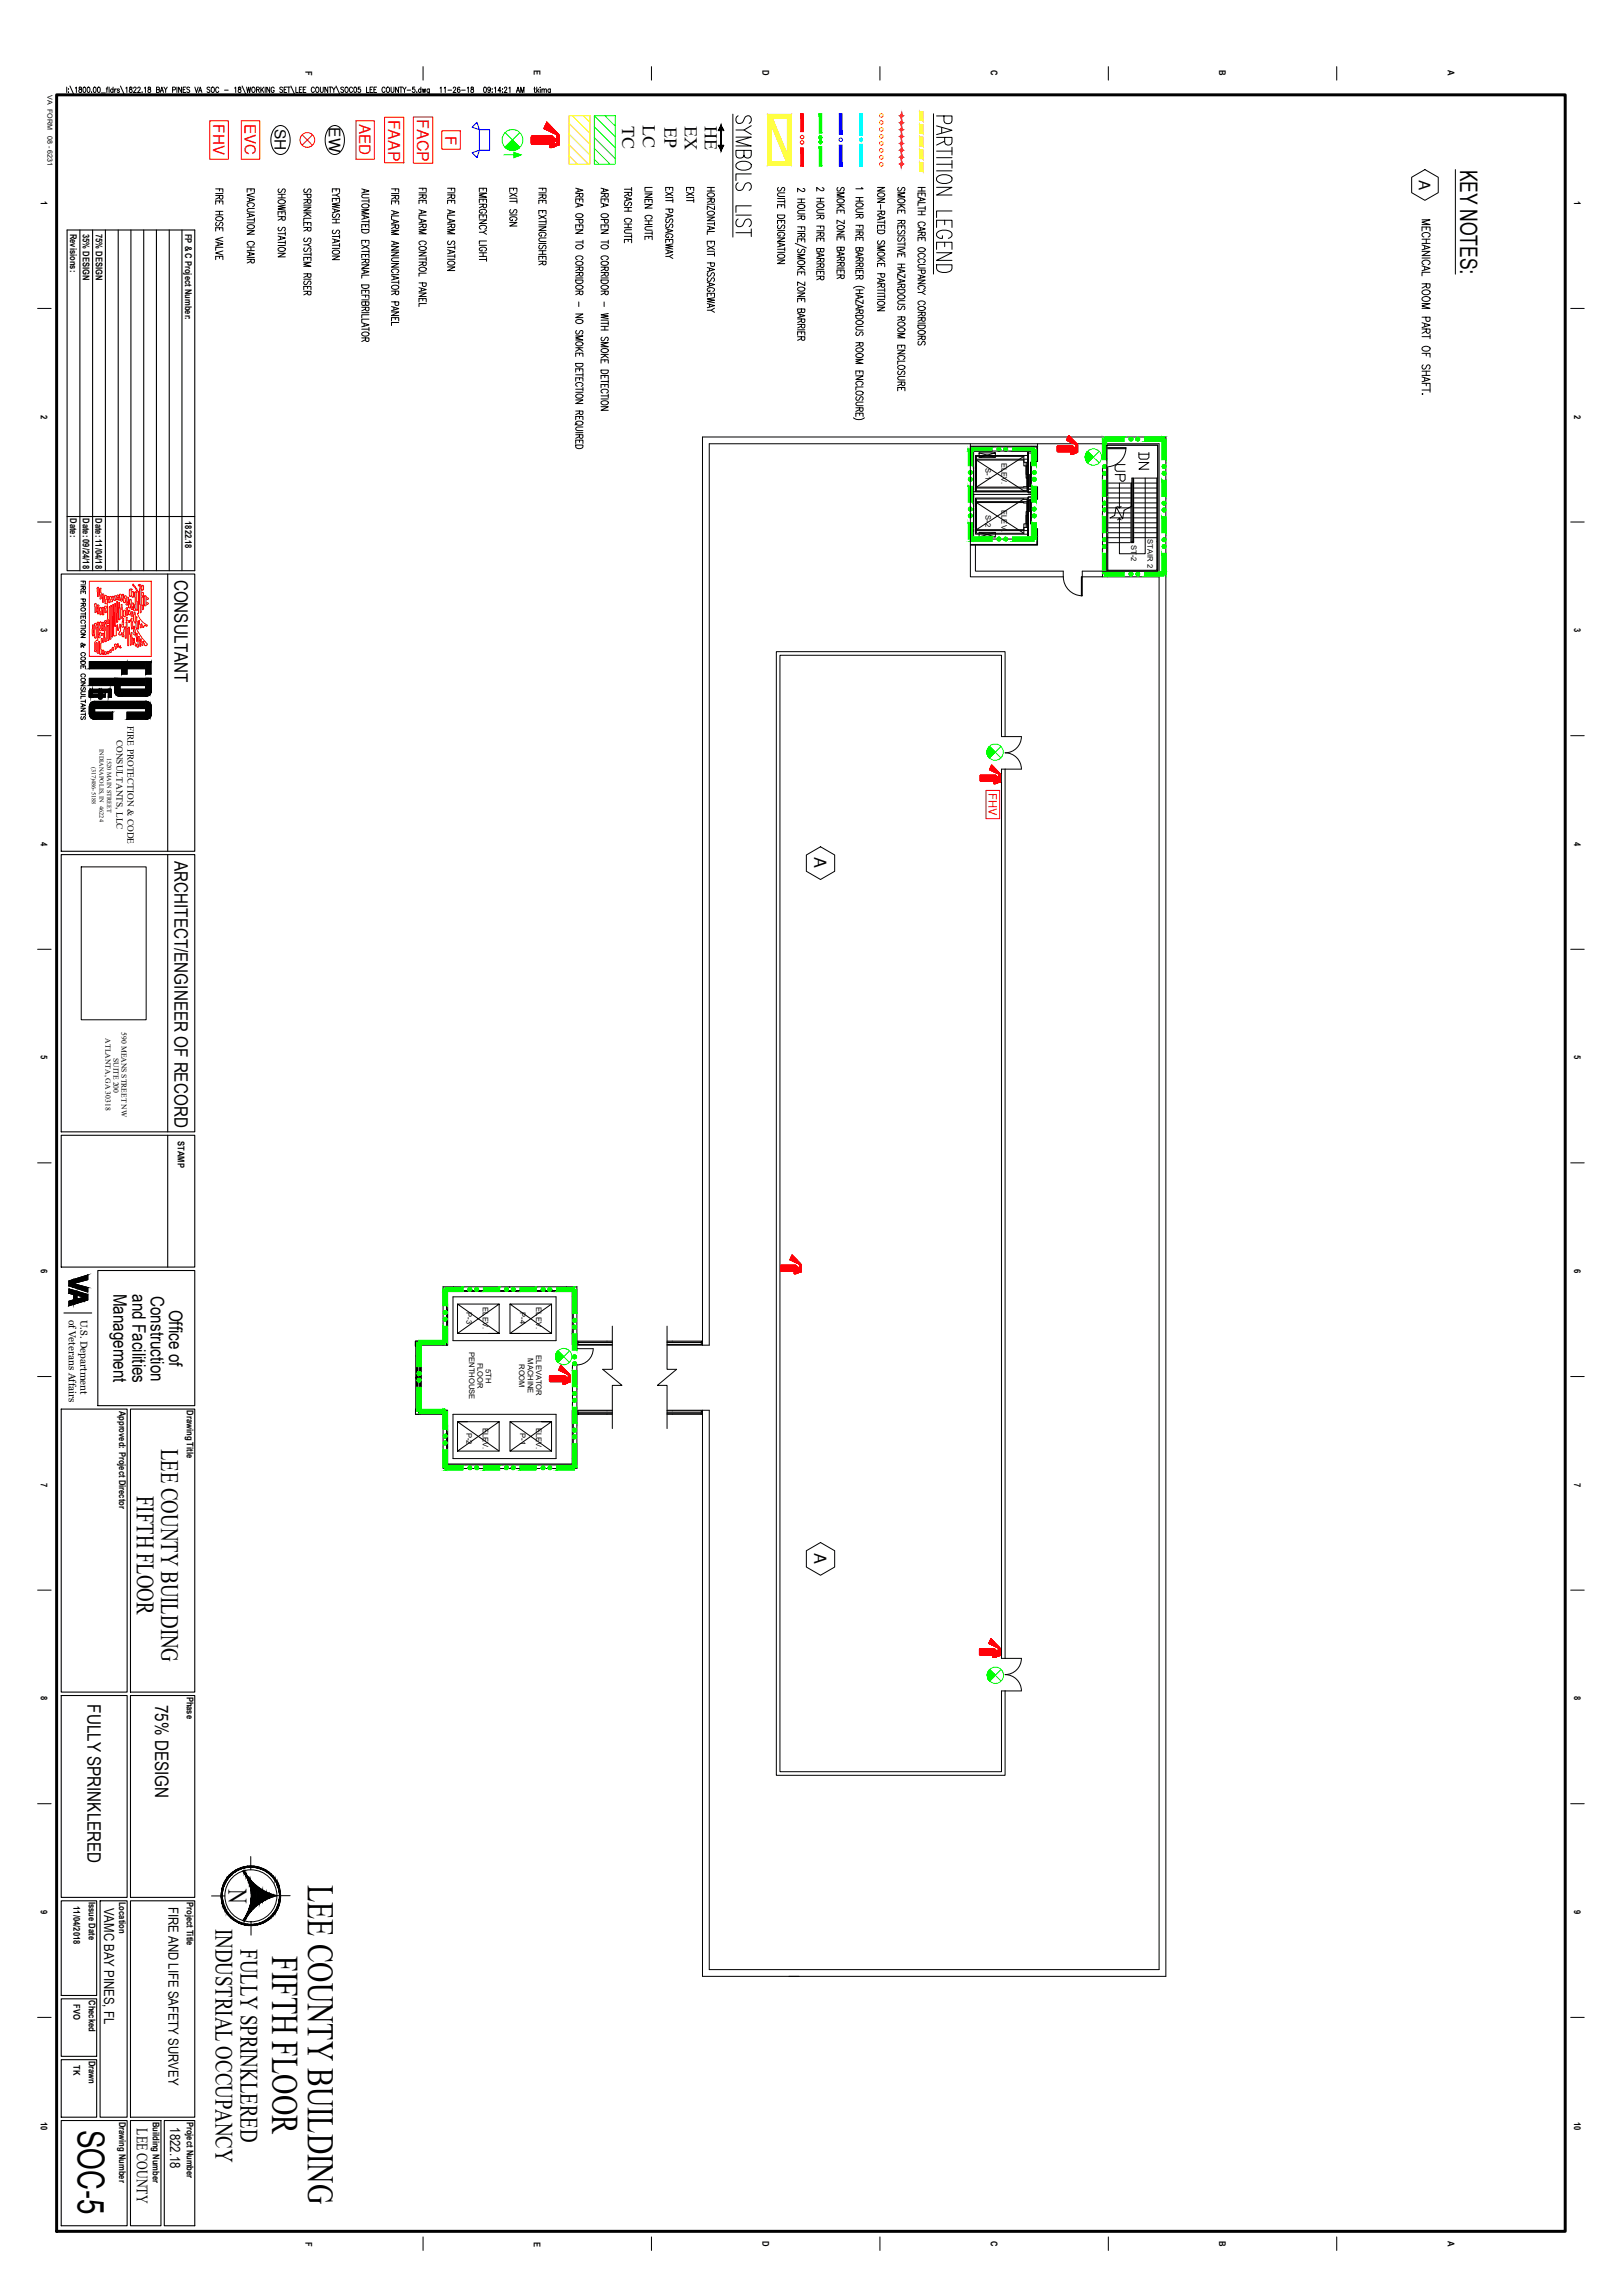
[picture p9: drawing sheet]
<svg xmlns="http://www.w3.org/2000/svg" width="762mm" height="1067mm" viewBox="0 0 762 1067" stroke-linecap="round" stroke-linejoin="round" font-family="sans-serif">
<defs><g id="words">
<text font-size="17.7" x="128" y="918" transform="rotate(90 128 918)">FIFTH FLOOR</text>
<text font-size="17.6" x="145" y="885" transform="rotate(90 145 885)">LEE COUNTY BUILDING</text>
<text font-size="17.4" x="37" y="1000" transform="rotate(90 37 1000)">SOC-5</text>
<g font-size="13.2">
<text x="353" y="113" transform="rotate(-90 353 113)">SYMBOLS LIST</text>
<text x="448" y="130" transform="rotate(-90 448 130)">PARTITION LEGEND</text>
</g>
<text font-size="12.6" x="107" y="887" transform="rotate(90 107 887)">N</text>
<g font-size="11.8">
<text x="76" y="680" transform="rotate(90 76 680)">LEE COUNTY BUILDING</text>
<text x="64" y="702" transform="rotate(90 64 702)">FIFTH FLOOR</text>
<text x="101" y="906" transform="rotate(90 101 906)">INDUSTRIAL OCCUPANCY</text>
<text x="113" y="915" transform="rotate(90 113 915)">FULLY SPRINKLERED</text>
</g>
<text font-size="10.9" x="686" y="80" transform="rotate(90 686 80)">KEY NOTES:</text>
<text font-size="8.8" x="540" y="222" transform="rotate(-90 540 222)">DN</text>
<g font-size="8.7">
<text x="82" y="272" transform="rotate(90 82 272)">CONSULTANT</text>
<text x="82" y="404" transform="rotate(90 82 404)">ARCHITECT/ENGINEER OF RECORD</text>
<text x="53" y="607" transform="rotate(90 53 607)">Management</text>
<text x="62" y="608" transform="rotate(90 62 608)">and Facilities</text>
<text x="71" y="609" transform="rotate(90 71 609)">Construction</text>
<text x="79" y="615" transform="rotate(90 79 615)">Office of</text>
<text x="41" y="800" transform="rotate(90 41 800)">FULLY SPRINKLERED</text>
<text x="73" y="801" transform="rotate(90 73 801)">75% DESIGN</text>
</g>
<g font-size="8.4">
<text x="292" y="59" transform="rotate(90 292 59)">TC</text>
<text x="302" y="59" transform="rotate(90 302 59)">LC</text>
<text x="312" y="59" transform="rotate(90 312 59)">EP</text>
<text x="321" y="59" transform="rotate(90 321 59)">EX</text>
<text x="331" y="59" transform="rotate(90 331 59)">HE</text>
<text x="529" y="227" transform="rotate(-90 529 227)">UP</text>
</g>
<g font-size="7.6">
<text x="382" y="403" transform="rotate(90 382 403)">A</text>
<text x="382" y="729" transform="rotate(90 382 729)">A</text>
</g>
<text font-size="7.5" fill="#f00" x="196" y="56" transform="rotate(90 196 56)">FACP</text>
<g font-size="7.5">
<text x="672" y="186" transform="rotate(-90 672 186)">MECHANICAL ROOM PART OF SHAFT.</text>
<text x="64" y="999" transform="rotate(90 64 999)">LEE COUNTY</text>
</g>
<text font-size="7.4" fill="#f00" x="182" y="56" transform="rotate(90 182 56)">FAAP</text>
<g font-size="7.2">
<text x="155" y="60" transform="rotate(90 155 60)">EW</text>
<text x="129" y="61" transform="rotate(90 129 61)">SH</text>
<text x="666" y="84" transform="rotate(90 666 84)">A</text>
</g>
<g font-size="7.1" fill="#f00">
<text x="100" y="58" transform="rotate(90 100 58)">FHV</text>
<text x="115" y="58" transform="rotate(90 115 58)">EVC</text>
<text x="169" y="58" transform="rotate(90 169 58)">AED</text>
<text x="209" y="64" transform="rotate(90 209 64)">F</text>
</g>
<g font-size="6.6">
<text x="307" y="114" transform="rotate(-90 307 114)">LINEN CHUTE</text>
<text x="297" y="115" transform="rotate(-90 297 115)">TRASH CHUTE</text>
<text x="135" y="122" transform="rotate(-90 135 122)">SHOWER STATION</text>
</g>
<g font-size="6.5">
<text x="49" y="896" transform="rotate(90 49 896)">VAMC BAY PINES, FL</text>
<text x="79" y="895" transform="rotate(90 79 895)">FIRE AND LIFE SAFETY SURVEY</text>
<text x="80" y="999" transform="rotate(90 80 999)">1822.18</text>
</g>
<text font-size="5.3" x="41" y="339" transform="rotate(-90 41 339)">FIRE PROTECTION &amp; CODE CONSULTANTS</text>
<text font-size="5.2" fill="#f00" x="464" y="372" transform="rotate(90 464 372)">FHV</text>
<g font-size="4.7">
<text x="32" y="620" transform="rotate(90 32 620)">of Veterans Affairs</text>
<text x="38" y="620" transform="rotate(90 38 620)">U.S. Department</text>
</g>
<g font-size="4.4">
<text x="143" y="33" transform="rotate(90 143 33)">F</text>
<text x="251" y="33" transform="rotate(90 251 33)">E</text>
<text x="358" y="33" transform="rotate(90 358 33)">D</text>
<text x="465" y="33" transform="rotate(90 465 33)">C</text>
<text x="572" y="33" transform="rotate(90 572 33)">B</text>
<text x="680" y="33" transform="rotate(90 680 33)">A</text>
<text x="19" y="95" transform="rotate(90 19 95)">1</text>
<text x="739" y="95" transform="rotate(90 739 95)">1</text>
<text x="33" y="110" transform="rotate(90 33 110)">Revisions:</text>
<text x="39" y="110" transform="rotate(90 39 110)">35% DESIGN</text>
<text x="45" y="110" transform="rotate(90 45 110)">75% DESIGN</text>
<text x="87" y="110" transform="rotate(90 87 110)">FP &amp; C Project Number:</text>
<text x="19" y="195" transform="rotate(90 19 195)">2</text>
<text x="739" y="195" transform="rotate(90 739 195)">2</text>
<text x="33" y="243" transform="rotate(90 33 243)">Date:</text>
<text x="39" y="243" transform="rotate(90 39 243)">Date: 09/24/18</text>
<text x="45" y="243" transform="rotate(90 45 243)">Date: 11/04/18</text>
<text x="87" y="245" transform="rotate(90 87 245)">1822.18</text>
<text x="19" y="295" transform="rotate(90 19 295)">3</text>
<text x="739" y="295" transform="rotate(90 739 295)">3</text>
<text x="60" y="341" transform="rotate(90 60 341)">FIRE PROTECTION &amp; CODE</text>
<text x="55" y="347" transform="rotate(90 55 347)">CONSULTANTS, LLC</text>
<text x="19" y="395" transform="rotate(90 19 395)">4</text>
<text x="739" y="395" transform="rotate(90 739 395)">4</text>
<text x="19" y="496" transform="rotate(90 19 496)">5</text>
<text x="739" y="496" transform="rotate(90 739 496)">5</text>
<text x="84" y="536" transform="rotate(90 84 536)">STAMP</text>
<text x="19" y="596" transform="rotate(90 19 596)">6</text>
<text x="739" y="596" transform="rotate(90 739 596)">6</text>
<text x="56" y="662" transform="rotate(90 56 662)">Approved: Project Director</text>
<text x="88" y="662" transform="rotate(90 88 662)">Drawing Title</text>
<text x="19" y="696" transform="rotate(90 19 696)">7</text>
<text x="739" y="696" transform="rotate(90 739 696)">7</text>
<text x="19" y="797" transform="rotate(90 19 797)">8</text>
<text x="88" y="797" transform="rotate(90 88 797)">Phase</text>
<text x="739" y="797" transform="rotate(90 739 797)">8</text>
<text x="42" y="893" transform="rotate(90 42 893)">Issue Date</text>
<text x="56" y="893" transform="rotate(90 56 893)">Location</text>
<text x="88" y="893" transform="rotate(90 88 893)">Project Title</text>
<text x="19" y="897" transform="rotate(90 19 897)">9</text>
<text x="35" y="895" transform="rotate(90 35 895)">11/04/2018</text>
<text x="739" y="897" transform="rotate(90 739 897)">9</text>
<text x="35" y="941" transform="rotate(90 35 941)">FVO</text>
<text x="42" y="939" transform="rotate(90 42 939)">Checked</text>
<text x="35" y="970" transform="rotate(90 35 970)">TK</text>
<text x="42" y="968" transform="rotate(90 42 968)">Drawn</text>
<text x="19" y="996" transform="rotate(90 19 996)">10</text>
<text x="56" y="996" transform="rotate(90 56 996)">Drawing Number</text>
<text x="72" y="996" transform="rotate(90 72 996)">Building Number</text>
<text x="88" y="996" transform="rotate(90 88 996)">Project Number</text>
<text x="739" y="996" transform="rotate(90 739 996)">10</text>
<text x="143" y="1053" transform="rotate(90 143 1053)">F</text>
<text x="251" y="1052" transform="rotate(90 251 1052)">E</text>
<text x="358" y="1052" transform="rotate(90 358 1052)">D</text>
<text x="465" y="1052" transform="rotate(90 465 1052)">C</text>
<text x="572" y="1052" transform="rotate(90 572 1052)">B</text>
<text x="680" y="1052" transform="rotate(90 680 1052)">A</text>
</g>
<g font-size="3.6">
<text x="463" y="220" transform="rotate(90 463 220)">S-1</text>
<text x="470" y="217" transform="rotate(90 470 217)">ELEV.</text>
<text x="470" y="240" transform="rotate(90 470 240)">ELEV.</text>
<text x="463" y="242" transform="rotate(90 463 242)">S-2</text>
<text x="531" y="256" transform="rotate(90 531 256)">ST-2</text>
<text x="539" y="253" transform="rotate(90 539 253)">STAIR 2</text>
<text x="57" y="485" transform="rotate(90 57 485)">590 MEANS STREET NW</text>
<text x="49" y="488" transform="rotate(90 49 488)">ATLANTA, GA 30318</text>
<text x="53" y="497" transform="rotate(90 53 497)">SUITE 200</text>
<text x="219" y="616" transform="rotate(90 219 616)">P-3</text>
<text x="227" y="614" transform="rotate(90 227 614)">ELEV.</text>
<text x="244" y="616" transform="rotate(90 244 616)">P-4</text>
<text x="252" y="614" transform="rotate(90 252 614)">ELEV.</text>
<text x="220" y="635" transform="rotate(90 220 635)">PENTHOUSE</text>
<text x="224" y="640" transform="rotate(90 224 640)">FLOOR</text>
<text x="244" y="641" transform="rotate(90 244 641)">ROOM</text>
<text x="248" y="638" transform="rotate(90 248 638)">MACHINE</text>
<text x="252" y="636" transform="rotate(90 252 636)">ELEVATOR</text>
<text x="228" y="643" transform="rotate(90 228 643)">5TH</text>
<text x="227" y="671" transform="rotate(90 227 671)">ELEV.</text>
<text x="252" y="671" transform="rotate(90 252 671)">ELEV.</text>
<text x="219" y="673" transform="rotate(90 219 673)">P-2</text>
<text x="244" y="673" transform="rotate(90 244 673)">P-1</text>
</g>
<g font-size="3.3">
<text x="22" y="45" transform="rotate(90 22 45)">VA FORM</text>
<text x="22" y="64" transform="rotate(90 22 64)">08 - 6231</text>
</g>
<g font-size="2.9">
<text x="47" y="352" transform="rotate(90 47 352)">INDIANAPOLIS, IN 46224</text>
<text x="43" y="360" transform="rotate(90 43 360)">(317)486-5188</text>
<text x="50" y="356" transform="rotate(90 50 356)">1520 MAIN STREET</text>
</g>
</g></defs>
<!-- layer: GN-FLOORPLAN -->
<g fill="none" stroke="#000" stroke-width=".47">
<path d="M456 208v63h43v-3h-41v-12M456 210h31M457 210v43h30M457 212h27v42M458 216l23 14M460 213l7 2M467 213h-7v2h7v-2l-7 2M481 214v3h2v-3h-25v15h25M481 214h-23v15M481 214l-23 15M482 217v6h1M482 217v13h-24v-14h23v3h2v-3h-25v15h25v-6h-1v-6"/>
<path d="M483 213v2v-2h1M483 212v18h1M483 213h.1M483 213v18h1h-1v-18M484 217v6M487 208v9v-7h-31M518 219v52h26M518 210h11M520 209h24v59h-24v-49M520 209h24v59h-24zM520 219v49h23v-44h1M457 231h27v1h-27"/>
<path d="M458 236v14h23M458 236h24M458 236l23 14M481 234l-23 15M482 229h-24M483 234h1v6h-1zM483 223h1v6h-1zM487 229v5zM520 231h11M520 234h11M520 236h11M520 238h11"/>
<path d="M525 238l1 1v-1M526 227v4M526 232v6M531 238l-3 2-1 4-3-6-1 4-2 1h10M531 231h.1M531 234h.1M531 236h.1M531 238h.1M531 227v11zM531 238v16M532 224v31h-1l1-1zM532 231h.1"/>
<path d="M532 234h.1M532 236h.1M532 238h.1M532 229h.1M532 227h.1M533 231h10M533 234h10M533 236h10M533 238h10M533 229h10M533 227h10M538 224v36h-12v-5"/>
<path d="M460 250l7 2h-7M460 252v-2h7v2M467 250l-7 2M482 246v-6h1v-6h-25v15h25v-3h-2v3h-23v-15h24v14M482 248v-6h1v-6h-25v15h25v-3h-2v2M483 250v2h1h-1zM483 254h1M483 252v-19h1h-1v19M483 254v-19h1h-1v19M484 240v6M484 254h-1v-2v2M487 253v3h-31"/>
<path d="M487 248v5M487 248v8h-31M520 241h11M520 250h11M520 252h11M520 245h11M520 248h11M520 255h11M525 244l1-1v1M526 243v9M526 253v2M531 241h.1"/>
<path d="M531 243h.1M531 245h.1M531 248h.1M531 250h.1M531 252h.1M531 255h.1M532 241h.1M532 243h.1M532 245h.1M532 248h.1M532 250h.1M532 252h.1"/>
<path d="M533 241h10M533 243h10M533 245h10M533 248h10M533 250h10M533 252h10M508 271h10M520 268h-12v3M366 308h104v38h10a8 8 0 0 1-8 7 8 8 0 0 1 8 8h-10v418h10a8 8 0 0 1-8 7 8 8 0 0 1 8 8h-10v38h-104zM472 346v-40h-108v528h108v-40M472 361v418M210 612v1"/>
<path d="M210 614v7M210 606h59M210 606v26M213 609h48v20h-48zM215 612v14M234 612l-19 14h19l-19-14h19v14h-4M239 612v14h20l-20-14h20v14M259 612l-20 14h5M263 606h6v26M195 630h2v1h-2zM195 631h2v1h-2zM195 632v15"/>
<path d="M196 632v15M196 632v15zM197 630h-2v1M197 630v1zM197 630v1h11M197 630v1h-2v1h2M197 631v1zM197 630h11M197 632v15M197 630h11h-11M197 632h1M197 632v5z"/>
<path d="M197 637v10zM208 630v1zM208 630v-26h63v29M210 632v-26h59v26h1h-1v1h2M210 632h-12v30h12v25h59v-25h1M210 622v1M210 624v8M271 630v1zM271 632h16M271 633h7M271 631h16M271 630h16"/>
<path d="M279 633a8 8 0 0 1-8 8M287 630h-16h16M287 623v20h-4l9 7h-5v21M313 630h16h-16M313 623v20h5l-9 7h4v21M313 632h20v-424h211v717h-211v-263h-20M313 631h16M313 630h16M330 630h-1v1h1M330 632v-427h217v723h-217v-266M195 647h2h-2zM195 647v15"/>
<path d="M196 647v15M197 647h.1M197 647v15M197 647v15zM269 641h2v21h-1v-1h-1zM195 662h2v2h-2zM195 662v2h2v-2M195 662h2h-2zM197 664h.1M197 663h.1M197 662v2zM197 662v2v-2h11"/>
<path d="M197 662h-2h2M197 662h.1M197 663h11l-11 1M197 662h1M197 664h11M208 662v2zM208 662h2v26h59v-26h2v28h-63zM210 669v1M210 671v7M210 679v1M213 664h48v21h-48zM219 668h-4l19 13"/>
<path d="M234 668v13h-19l19-13h-19v13M239 668v13M254 668h5v13h-20l20-13h-20l20 13M271 662h16M271 664v-2v2h16M287 663h-16l16 1M313 663h16l-16 1M313 662h16M329 664h1M330 662h-1v2h-16M210 680v8"/>
</g>
<g fill="#000" stroke="#000" stroke-width=".47">
<path d="M196 632v15zM196 632v15z"/>
<path d="M196 647v15zM196 647v15z"/>
</g>
<!-- layer: FB-FIRESMOKE BARRIER -->
<g fill="#0f0" stroke="#0f0" stroke-width=".47">
<path d="M261 690h9v-2zM261 688h9l-9 2z"/>
<path d="M244 690h8v-2zM244 688h8l-8 2z"/>
<path d="M227 690h8v-2zM227 688h8l-8 2z"/>
<path d="M209 690h8v-2zM209 688h8l-8 2z"/>
<path d="M208 681v8h2zM208 681h2v8z"/>
<path d="M208 663v8h2zM208 663h2v8z"/>
<path d="M197 664h12v-2zM197 662h12l-12 2z"/>
<path d="M196 651v12h2zM196 651h2v12z"/>
<path d="M196 630v12h2zM196 630h2v12z"/>
<path d="M197 629v2l12-2zM197 631l12-2v2z"/>
<path d="M208 623v7h2zM208 623h2v7z"/>
<path d="M208 605v8h2zM208 605h2v8z"/>
<path d="M209 604v2l8-2zM209 606l8-2v2z"/>
<path d="M227 604v2l8-2zM227 606l8-2v2z"/>
<path d="M244 604v2l8-2zM244 606l8-2v2z"/>
<path d="M261 604v2l9-2zM261 606l9-2v2z"/>
<path d="M269 605l2 12v-12zM269 605l2 12h-2z"/>
<path d="M269 626l2 8v-8zM269 626l2 8h-2z"/>
<path d="M269 643l2 8v-8zM269 643l2 8h-2z"/>
<path d="M269 661l2 7v-7zM269 661l2 7h-2z"/>
<path d="M269 678l2 11v-11zM269 678l2 11h-2z"/>
<path d="M475 254h11v-2zM475 252h11l-11 2z"/>
<path d="M456 254h10v-2zM456 252h10l-10 2z"/>
<path d="M455 245v8h2zM455 245h2v8z"/>
<path d="M455 228v8h2zM455 228h2v8z"/>
<path d="M455 211v8h2zM455 211h2v8z"/>
<path d="M456 210v2l10-2zM456 212l10-2v2z"/>
<path d="M475 210v2l11-2zM475 212l11-2v2z"/>
<path d="M485 211l2 8v-8zM485 211l2 8h-2z"/>
<path d="M485 228l2 8v-8zM485 228l2 8h-2z"/>
<path d="M485 245l2 8v-8zM485 245l2 8h-2z"/>
<path d="M519 205v2l9-2zM519 207l9-2v2z"/>
<path d="M537 205v2l10-2zM537 207l10-2v2z"/>
<path d="M545 206l3 10v-10zM545 206l3 10h-3z"/>
<path d="M545 225l3 8v-8zM545 225l3 8h-3z"/>
<path d="M545 243l3 7v-7zM545 243l3 7h-3z"/>
<path d="M545 260l3 9v-9zM545 260l3 9h-3z"/>
<path d="M537 271h10v-3zM537 268h10l-10 3z"/>
<path d="M519 271h9v-3zM519 268h9l-9 3z"/>
<path d="M518 260v9h2zM518 260h2v9z"/>
<path d="M518 243v7h2zM518 243h2v7z"/>
<path d="M518 225v8h2zM518 225h2v8z"/>
<path d="M518 206v10h2zM518 206h2v10z"/>
</g>
<g fill="none" stroke="#0f0" stroke-width=".47">
<path d="M455 211h2M469 211h.1M486 210v2M518 206h2M519 219h.1M534 206h.1M547 205v2M456 225h.1M486 225h.1M486 239h.1M519 239h.1M519 236h.1"/>
<path d="M519 222h.1M547 236h.1M456 242h.1M456 252v2M469 253h.1M485 253h2M486 242h.1M519 257h.1M519 253h.1M547 253h.1M519 268v3M545 269h3"/>
<path d="M208 605h2M209 619h.1M209 616h.1M270 605h.1M270 620h.1M270 604v2M196 630h2M270 637h.1M270 623h.1M197 648h.1M270 640h.1M270 654h.1"/>
<path d="M270 658h.1M208 663h2M209 677h.1M209 674h.1M270 672h.1M270 675h.1M209 688v2M269 689h2"/>
<circle cx="469" cy="211" r=".7"/>
<circle cx="469" cy="211" r=".8"/>
<circle cx="469" cy="211" r="1"/>
<circle cx="469" cy="211" r=".2"/>
<circle cx="469" cy="211" r=".5"/>
<circle cx="469" cy="211" r=".3"/>
<circle cx="469" cy="211" r=".4"/>
<circle cx="469" cy="211" r=".6"/>
<circle cx="472" cy="211" r=".1"/>
<circle cx="472" cy="211" r=".8"/>
<circle cx="472" cy="211" r=".2"/>
<circle cx="472" cy="211" r=".5"/>
<circle cx="472" cy="211" r="1"/>
<circle cx="472" cy="211" r=".9"/>
<circle cx="472" cy="211" r=".4"/>
<circle cx="472" cy="211" r=".7"/>
<circle cx="472" cy="211" r=".3"/>
<circle cx="472" cy="211" r=".6"/>
<circle cx="519" cy="219" r=".9"/>
<circle cx="519" cy="219" r=".6"/>
<circle cx="519" cy="219" r=".4"/>
<circle cx="519" cy="219" r=".3"/>
<circle cx="519" cy="219" r=".8"/>
<circle cx="519" cy="219" r=".2"/>
<circle cx="519" cy="219" r=".5"/>
<circle cx="519" cy="219" r=".7"/>
<circle cx="531" cy="206" r=".2"/>
<circle cx="531" cy="206" r="1"/>
<circle cx="531" cy="206" r=".4"/>
<circle cx="531" cy="206" r=".5"/>
<circle cx="531" cy="206" r=".3"/>
<circle cx="531" cy="206" r=".6"/>
<circle cx="531" cy="206" r=".1"/>
<circle cx="531" cy="206" r=".7"/>
<circle cx="531" cy="206" r=".8"/>
<circle cx="531" cy="206" r=".9"/>
<circle cx="534" cy="206" r=".5"/>
<circle cx="534" cy="206" r=".3"/>
<circle cx="534" cy="206" r=".6"/>
<circle cx="534" cy="206" r=".7"/>
<circle cx="534" cy="206" r=".2"/>
<circle cx="534" cy="206" r="1"/>
<circle cx="534" cy="206" r=".8"/>
<circle cx="534" cy="206" r=".4"/>
<circle cx="534" cy="206" r=".9"/>
<circle cx="546" cy="219" r=".2"/>
<circle cx="546" cy="219" r=".1"/>
<circle cx="546" cy="219" r=".6"/>
<circle cx="547" cy="219" r=".9"/>
<circle cx="547" cy="219" r=".5"/>
<circle cx="547" cy="219" r=".4"/>
<circle cx="547" cy="219" r=".7"/>
<circle cx="547" cy="219" r=".3"/>
<circle cx="547" cy="219" r=".6"/>
<circle cx="547" cy="219" r=".2"/>
<circle cx="547" cy="219" r=".8"/>
<circle cx="456" cy="225" r=".5"/>
<circle cx="456" cy="239" r=".2"/>
<circle cx="456" cy="222" r=".2"/>
<circle cx="456" cy="225" r=".2"/>
<circle cx="456" cy="239" r=".7"/>
<circle cx="456" cy="222" r=".6"/>
<circle cx="456" cy="239" r=".6"/>
<circle cx="456" cy="239" r=".1"/>
<circle cx="456" cy="222" r=".1"/>
<circle cx="456" cy="225" r=".7"/>
<circle cx="456" cy="222" r=".7"/>
<circle cx="456" cy="239" r=".8"/>
<circle cx="456" cy="222" r=".8"/>
<circle cx="456" cy="225" r=".9"/>
<circle cx="456" cy="239" r=".9"/>
<circle cx="456" cy="222" r=".9"/>
<circle cx="456" cy="225" r=".6"/>
<circle cx="456" cy="225" r=".4"/>
<circle cx="456" cy="222" r=".4"/>
<circle cx="456" cy="239" r=".3"/>
<circle cx="456" cy="225" r=".3"/>
<circle cx="456" cy="222" r=".3"/>
<circle cx="456" cy="225" r=".8"/>
<circle cx="456" cy="239" r=".4"/>
<circle cx="456" cy="222" r=".5"/>
<circle cx="456" cy="239" r=".5"/>
<circle cx="486" cy="239" r=".5"/>
<circle cx="486" cy="222" r=".5"/>
<circle cx="486" cy="225" r=".5"/>
<circle cx="486" cy="239" r=".3"/>
<circle cx="486" cy="222" r=".3"/>
<circle cx="486" cy="222" r=".8"/>
<circle cx="486" cy="225" r=".8"/>
<circle cx="486" cy="239" r=".8"/>
<circle cx="486" cy="222" r=".6"/>
<circle cx="486" cy="239" r=".6"/>
<circle cx="486" cy="225" r=".6"/>
<circle cx="486" cy="225" r=".9"/>
<circle cx="486" cy="222" r=".9"/>
<circle cx="486" cy="239" r=".9"/>
<circle cx="486" cy="222" r=".7"/>
<circle cx="486" cy="225" r=".7"/>
<circle cx="486" cy="239" r=".7"/>
<circle cx="486" cy="225" r="1"/>
<circle cx="486" cy="222" r=".1"/>
<circle cx="486" cy="239" r=".2"/>
<circle cx="486" cy="225" r=".3"/>
<circle cx="486" cy="222" r=".4"/>
<circle cx="486" cy="239" r=".4"/>
<circle cx="486" cy="225" r=".4"/>
<circle cx="486" cy="225" r=".2"/>
<circle cx="486" cy="222" r=".2"/>
<circle cx="486" cy="222" r="1"/>
<circle cx="486" cy="239" r="1"/>
<circle cx="519" cy="236" r=".9"/>
<circle cx="519" cy="236" r=".2"/>
<circle cx="519" cy="222" r=".3"/>
<circle cx="519" cy="236" r=".6"/>
<circle cx="519" cy="222" r=".6"/>
<circle cx="519" cy="239" r=".6"/>
<circle cx="519" cy="236" r=".1"/>
<circle cx="519" cy="239" r=".4"/>
<circle cx="519" cy="222" r=".4"/>
<circle cx="519" cy="236" r=".4"/>
<circle cx="519" cy="239" r=".3"/>
<circle cx="519" cy="236" r=".3"/>
<circle cx="519" cy="239" r=".7"/>
<circle cx="519" cy="222" r=".7"/>
<circle cx="519" cy="236" r=".8"/>
<circle cx="519" cy="239" r=".8"/>
<circle cx="519" cy="222" r=".8"/>
<circle cx="519" cy="239" r="1"/>
<circle cx="519" cy="222" r="1"/>
<circle cx="519" cy="239" r=".9"/>
<circle cx="519" cy="222" r=".9"/>
<circle cx="519" cy="239" r=".2"/>
<circle cx="519" cy="222" r=".2"/>
<circle cx="519" cy="239" r=".5"/>
<circle cx="519" cy="236" r=".5"/>
<circle cx="519" cy="236" r=".7"/>
<circle cx="519" cy="222" r=".5"/>
<circle cx="546" cy="236" r=".2"/>
<circle cx="546" cy="239" r=".2"/>
<circle cx="546" cy="239" r=".1"/>
<circle cx="546" cy="222" r=".2"/>
<circle cx="546" cy="222" r=".6"/>
<circle cx="546" cy="236" r=".6"/>
<circle cx="546" cy="239" r=".6"/>
<circle cx="547" cy="222" r=".1"/>
<circle cx="547" cy="236" r=".9"/>
<circle cx="547" cy="222" r=".2"/>
<circle cx="547" cy="222" r=".5"/>
<circle cx="547" cy="236" r=".5"/>
<circle cx="547" cy="239" r=".5"/>
<circle cx="547" cy="236" r=".4"/>
<circle cx="547" cy="239" r=".9"/>
<circle cx="547" cy="222" r=".9"/>
<circle cx="547" cy="222" r=".8"/>
<circle cx="547" cy="239" r=".8"/>
<circle cx="547" cy="236" r=".7"/>
<circle cx="547" cy="222" r=".7"/>
<circle cx="547" cy="239" r=".7"/>
<circle cx="547" cy="222" r=".3"/>
<circle cx="547" cy="236" r=".3"/>
<circle cx="547" cy="239" r=".3"/>
<circle cx="547" cy="222" r=".6"/>
<circle cx="547" cy="236" r=".6"/>
<circle cx="547" cy="239" r=".6"/>
<circle cx="547" cy="236" r=".2"/>
<circle cx="547" cy="239" r=".2"/>
<circle cx="547" cy="222" r=".4"/>
<circle cx="547" cy="239" r=".4"/>
<circle cx="547" cy="236" r=".8"/>
<circle cx="456" cy="242" r=".2"/>
<circle cx="456" cy="242" r=".6"/>
<circle cx="456" cy="242" r=".7"/>
<circle cx="456" cy="242" r=".9"/>
<circle cx="456" cy="242" r=".4"/>
<circle cx="456" cy="242" r=".3"/>
<circle cx="456" cy="242" r=".8"/>
<circle cx="456" cy="242" r=".5"/>
<circle cx="469" cy="253" r=".6"/>
<circle cx="469" cy="253" r=".5"/>
<circle cx="469" cy="253" r=".2"/>
<circle cx="469" cy="253" r=".9"/>
<circle cx="469" cy="253" r=".3"/>
<circle cx="469" cy="253" r=".4"/>
<circle cx="469" cy="253" r="1"/>
<circle cx="469" cy="253" r=".8"/>
<circle cx="469" cy="253" r=".7"/>
<circle cx="472" cy="253" r=".5"/>
<circle cx="472" cy="253" r=".2"/>
<circle cx="472" cy="253" r=".9"/>
<circle cx="472" cy="253" r=".3"/>
<circle cx="472" cy="253" r=".4"/>
<circle cx="472" cy="253" r="1"/>
<circle cx="472" cy="253" r=".8"/>
<circle cx="472" cy="253" r=".6"/>
<circle cx="472" cy="253" r=".7"/>
<circle cx="472" cy="253" r=".1"/>
<circle cx="486" cy="242" r=".5"/>
<circle cx="486" cy="242" r=".3"/>
<circle cx="486" cy="242" r=".8"/>
<circle cx="486" cy="242" r=".6"/>
<circle cx="486" cy="242" r=".9"/>
<circle cx="486" cy="242" r=".7"/>
<circle cx="486" cy="242" r=".4"/>
<circle cx="486" cy="242" r=".2"/>
<circle cx="486" cy="242" r="1"/>
<circle cx="519" cy="253" r=".9"/>
<circle cx="519" cy="253" r=".2"/>
<circle cx="519" cy="253" r=".6"/>
<circle cx="519" cy="253" r=".1"/>
<circle cx="519" cy="257" r=".6"/>
<circle cx="519" cy="257" r=".4"/>
<circle cx="519" cy="253" r=".4"/>
<circle cx="519" cy="257" r=".3"/>
<circle cx="519" cy="253" r=".3"/>
<circle cx="519" cy="257" r=".8"/>
<circle cx="519" cy="253" r=".8"/>
<circle cx="519" cy="257" r="1"/>
<circle cx="519" cy="257" r=".9"/>
<circle cx="519" cy="257" r=".2"/>
<circle cx="519" cy="257" r=".5"/>
<circle cx="519" cy="253" r=".5"/>
<circle cx="519" cy="257" r=".7"/>
<circle cx="519" cy="253" r=".7"/>
<circle cx="546" cy="257" r=".2"/>
<circle cx="546" cy="257" r=".1"/>
<circle cx="546" cy="253" r=".6"/>
<circle cx="546" cy="257" r=".6"/>
<circle cx="547" cy="253" r=".2"/>
<circle cx="547" cy="257" r=".9"/>
<circle cx="547" cy="253" r=".7"/>
<circle cx="547" cy="253" r=".9"/>
<circle cx="547" cy="257" r=".5"/>
<circle cx="547" cy="253" r=".5"/>
<circle cx="547" cy="257" r=".8"/>
<circle cx="547" cy="257" r=".7"/>
<circle cx="547" cy="253" r=".3"/>
<circle cx="547" cy="257" r=".3"/>
<circle cx="547" cy="253" r=".4"/>
<circle cx="547" cy="253" r=".6"/>
<circle cx="547" cy="257" r=".6"/>
<circle cx="547" cy="257" r=".2"/>
<circle cx="547" cy="257" r=".4"/>
<circle cx="547" cy="253" r=".8"/>
<circle cx="531" cy="269" r=".2"/>
<circle cx="531" cy="269" r=".3"/>
<circle cx="531" cy="269" r="1"/>
<circle cx="531" cy="269" r=".4"/>
<circle cx="531" cy="269" r=".7"/>
<circle cx="531" cy="269" r=".8"/>
<circle cx="531" cy="269" r=".9"/>
<circle cx="531" cy="269" r=".1"/>
<circle cx="531" cy="269" r=".6"/>
<circle cx="531" cy="269" r=".5"/>
<circle cx="534" cy="269" r=".2"/>
<circle cx="534" cy="269" r="1"/>
<circle cx="534" cy="269" r=".7"/>
<circle cx="534" cy="269" r=".8"/>
<circle cx="534" cy="269" r=".9"/>
<circle cx="534" cy="269" r=".1"/>
<circle cx="534" cy="269" r=".6"/>
<circle cx="534" cy="269" r=".5"/>
<circle cx="534" cy="269" r=".4"/>
<circle cx="534" cy="269" r=".3"/>
<circle cx="209" cy="619" r=".8"/>
<circle cx="209" cy="616" r=".8"/>
<circle cx="209" cy="619" r=".5"/>
<circle cx="209" cy="616" r=".5"/>
<circle cx="209" cy="619" r=".2"/>
<circle cx="209" cy="616" r=".2"/>
<circle cx="209" cy="619" r=".3"/>
<circle cx="209" cy="616" r=".3"/>
<circle cx="209" cy="616" r="1"/>
<circle cx="209" cy="616" r=".4"/>
<circle cx="209" cy="619" r=".4"/>
<circle cx="209" cy="619" r=".6"/>
<circle cx="209" cy="619" r="1"/>
<circle cx="209" cy="619" r=".9"/>
<circle cx="209" cy="616" r=".7"/>
<circle cx="209" cy="619" r=".7"/>
<circle cx="209" cy="616" r=".9"/>
<circle cx="209" cy="616" r=".6"/>
<circle cx="221" cy="605" r=".3"/>
<circle cx="221" cy="605" r=".4"/>
<circle cx="221" cy="605" r=".5"/>
<circle cx="221" cy="605" r=".6"/>
<circle cx="221" cy="605" r=".1"/>
<circle cx="221" cy="605" r=".8"/>
<circle cx="221" cy="605" r=".7"/>
<circle cx="221" cy="605" r=".2"/>
<circle cx="221" cy="605" r="1"/>
<circle cx="224" cy="605" r=".5"/>
<circle cx="224" cy="605" r=".6"/>
<circle cx="224" cy="605" r=".1"/>
<circle cx="224" cy="605" r=".9"/>
<circle cx="224" cy="605" r=".8"/>
<circle cx="224" cy="605" r=".7"/>
<circle cx="224" cy="605" r=".2"/>
<circle cx="224" cy="605" r=".4"/>
<circle cx="224" cy="605" r="1"/>
<circle cx="224" cy="605" r=".3"/>
<circle cx="238" cy="605" r=".3"/>
<circle cx="238" cy="605" r=".4"/>
<circle cx="238" cy="605" r=".5"/>
<circle cx="238" cy="605" r=".9"/>
<circle cx="238" cy="605" r=".6"/>
<circle cx="238" cy="605" r=".1"/>
<circle cx="238" cy="605" r=".8"/>
<circle cx="238" cy="605" r=".7"/>
<circle cx="238" cy="605" r=".2"/>
<circle cx="241" cy="605" r=".3"/>
<circle cx="241" cy="605" r=".5"/>
<circle cx="241" cy="605" r=".6"/>
<circle cx="241" cy="605" r=".1"/>
<circle cx="241" cy="605" r=".9"/>
<circle cx="241" cy="605" r=".8"/>
<circle cx="241" cy="605" r=".7"/>
<circle cx="241" cy="605" r=".2"/>
<circle cx="241" cy="605" r=".4"/>
<circle cx="241" cy="605" r="1"/>
<circle cx="255" cy="605" r=".3"/>
<circle cx="255" cy="605" r=".4"/>
<circle cx="255" cy="605" r=".5"/>
<circle cx="255" cy="605" r=".9"/>
<circle cx="255" cy="605" r=".6"/>
<circle cx="255" cy="605" r=".1"/>
<circle cx="255" cy="605" r=".8"/>
<circle cx="255" cy="605" r=".2"/>
<circle cx="255" cy="605" r=".7"/>
<circle cx="258" cy="605" r=".3"/>
<circle cx="258" cy="605" r=".5"/>
<circle cx="258" cy="605" r=".6"/>
<circle cx="258" cy="605" r=".1"/>
<circle cx="258" cy="605" r=".9"/>
<circle cx="258" cy="605" r=".8"/>
<circle cx="258" cy="605" r=".7"/>
<circle cx="258" cy="605" r=".2"/>
<circle cx="258" cy="605" r=".4"/>
<circle cx="258" cy="605" r="1"/>
<circle cx="270" cy="620" r=".2"/>
<circle cx="270" cy="620" r="1"/>
<circle cx="270" cy="620" r=".6"/>
<circle cx="270" cy="620" r=".3"/>
<circle cx="270" cy="620" r=".4"/>
<circle cx="270" cy="620" r=".7"/>
<circle cx="270" cy="620" r=".5"/>
<circle cx="270" cy="620" r=".9"/>
<circle cx="270" cy="620" r=".8"/>
<circle cx="270" cy="637" r="1"/>
<circle cx="270" cy="623" r=".2"/>
<circle cx="270" cy="637" r=".2"/>
<circle cx="270" cy="623" r="1"/>
<circle cx="270" cy="623" r=".6"/>
<circle cx="270" cy="637" r=".6"/>
<circle cx="270" cy="637" r=".3"/>
<circle cx="270" cy="623" r=".4"/>
<circle cx="270" cy="623" r=".7"/>
<circle cx="270" cy="637" r=".7"/>
<circle cx="270" cy="637" r=".4"/>
<circle cx="270" cy="623" r=".3"/>
<circle cx="270" cy="637" r=".5"/>
<circle cx="270" cy="623" r=".5"/>
<circle cx="270" cy="623" r=".9"/>
<circle cx="270" cy="637" r=".9"/>
<circle cx="270" cy="637" r=".8"/>
<circle cx="270" cy="623" r=".8"/>
<circle cx="197" cy="645" r=".8"/>
<circle cx="197" cy="645" r=".3"/>
<circle cx="197" cy="648" r=".3"/>
<circle cx="197" cy="648" r=".8"/>
<circle cx="197" cy="645" r=".5"/>
<circle cx="197" cy="648" r=".5"/>
<circle cx="197" cy="648" r=".9"/>
<circle cx="197" cy="645" r=".9"/>
<circle cx="197" cy="645" r=".2"/>
<circle cx="197" cy="648" r=".2"/>
<circle cx="197" cy="645" r=".1"/>
<circle cx="197" cy="645" r=".7"/>
<circle cx="197" cy="648" r=".7"/>
<circle cx="197" cy="648" r=".4"/>
<circle cx="197" cy="648" r=".6"/>
<circle cx="197" cy="645" r=".6"/>
<circle cx="197" cy="648" r="1"/>
<circle cx="197" cy="645" r="1"/>
<circle cx="197" cy="645" r=".4"/>
<circle cx="270" cy="654" r="1"/>
<circle cx="270" cy="640" r=".2"/>
<circle cx="270" cy="657" r=".2"/>
<circle cx="270" cy="657" r="1"/>
<circle cx="270" cy="640" r="1"/>
<circle cx="270" cy="640" r=".6"/>
<circle cx="270" cy="654" r=".6"/>
<circle cx="270" cy="657" r=".6"/>
<circle cx="270" cy="654" r=".3"/>
<circle cx="270" cy="640" r=".4"/>
<circle cx="270" cy="658" r=".4"/>
<circle cx="270" cy="640" r=".7"/>
<circle cx="270" cy="654" r=".7"/>
<circle cx="270" cy="657" r=".7"/>
<circle cx="270" cy="654" r=".4"/>
<circle cx="270" cy="640" r=".5"/>
<circle cx="270" cy="654" r=".2"/>
<circle cx="270" cy="640" r=".3"/>
<circle cx="270" cy="654" r=".5"/>
<circle cx="270" cy="657" r=".5"/>
<circle cx="270" cy="657" r=".3"/>
<circle cx="270" cy="640" r=".9"/>
<circle cx="270" cy="657" r=".9"/>
<circle cx="270" cy="640" r=".8"/>
<circle cx="270" cy="654" r=".8"/>
<circle cx="270" cy="657" r=".8"/>
<circle cx="209" cy="678" r=".8"/>
<circle cx="209" cy="674" r=".8"/>
<circle cx="209" cy="678" r=".5"/>
<circle cx="209" cy="674" r=".5"/>
<circle cx="209" cy="674" r=".2"/>
<circle cx="209" cy="674" r=".6"/>
<circle cx="209" cy="678" r=".3"/>
<circle cx="209" cy="674" r=".3"/>
<circle cx="209" cy="678" r="1"/>
<circle cx="209" cy="674" r="1"/>
<circle cx="209" cy="678" r=".2"/>
<circle cx="209" cy="674" r=".4"/>
<circle cx="209" cy="678" r=".4"/>
<circle cx="209" cy="678" r=".7"/>
<circle cx="209" cy="674" r=".7"/>
<circle cx="209" cy="678" r=".9"/>
<circle cx="209" cy="674" r=".9"/>
<circle cx="209" cy="678" r=".6"/>
<circle cx="270" cy="671" r="1"/>
<circle cx="270" cy="675" r=".2"/>
<circle cx="270" cy="675" r="1"/>
<circle cx="270" cy="675" r=".6"/>
<circle cx="270" cy="671" r=".6"/>
<circle cx="270" cy="675" r=".3"/>
<circle cx="270" cy="675" r=".4"/>
<circle cx="270" cy="671" r=".7"/>
<circle cx="270" cy="675" r=".7"/>
<circle cx="270" cy="671" r=".4"/>
<circle cx="270" cy="671" r=".2"/>
<circle cx="270" cy="671" r=".9"/>
<circle cx="270" cy="675" r=".5"/>
<circle cx="270" cy="671" r=".5"/>
<circle cx="270" cy="671" r=".8"/>
<circle cx="270" cy="675" r=".9"/>
<circle cx="270" cy="675" r=".8"/>
<circle cx="270" cy="671" r=".3"/>
<circle cx="221" cy="689" r="1"/>
<circle cx="221" cy="689" r=".2"/>
<circle cx="221" cy="689" r=".4"/>
<circle cx="221" cy="689" r=".7"/>
<circle cx="221" cy="689" r=".8"/>
<circle cx="221" cy="689" r=".1"/>
<circle cx="221" cy="689" r=".6"/>
<circle cx="221" cy="689" r=".5"/>
<circle cx="221" cy="689" r=".3"/>
<circle cx="224" cy="689" r=".2"/>
<circle cx="224" cy="689" r=".7"/>
<circle cx="224" cy="689" r=".8"/>
<circle cx="224" cy="689" r=".9"/>
<circle cx="224" cy="689" r=".6"/>
<circle cx="224" cy="689" r=".1"/>
<circle cx="224" cy="689" r=".5"/>
<circle cx="224" cy="689" r=".4"/>
<circle cx="224" cy="689" r=".3"/>
<circle cx="238" cy="689" r="1"/>
<circle cx="238" cy="689" r=".2"/>
<circle cx="238" cy="689" r=".4"/>
<circle cx="238" cy="689" r=".7"/>
<circle cx="238" cy="689" r=".8"/>
<circle cx="238" cy="689" r=".9"/>
<circle cx="238" cy="689" r=".1"/>
<circle cx="238" cy="689" r=".6"/>
<circle cx="238" cy="689" r=".5"/>
<circle cx="238" cy="689" r=".3"/>
<circle cx="241" cy="689" r=".2"/>
<circle cx="241" cy="689" r=".7"/>
<circle cx="241" cy="689" r=".8"/>
<circle cx="241" cy="689" r=".9"/>
<circle cx="241" cy="689" r=".6"/>
<circle cx="241" cy="689" r=".1"/>
<circle cx="241" cy="689" r=".5"/>
<circle cx="241" cy="689" r=".4"/>
<circle cx="241" cy="689" r=".3"/>
<circle cx="255" cy="689" r=".3"/>
<circle cx="255" cy="689" r="1"/>
<circle cx="255" cy="689" r=".2"/>
<circle cx="255" cy="689" r=".4"/>
<circle cx="255" cy="689" r=".7"/>
<circle cx="255" cy="689" r=".8"/>
<circle cx="255" cy="689" r=".9"/>
<circle cx="255" cy="689" r=".1"/>
<circle cx="255" cy="689" r=".6"/>
<circle cx="255" cy="689" r=".5"/>
<circle cx="258" cy="689" r=".2"/>
<circle cx="258" cy="689" r=".7"/>
<circle cx="258" cy="689" r=".8"/>
<circle cx="258" cy="689" r=".9"/>
<circle cx="258" cy="689" r=".1"/>
<circle cx="258" cy="689" r=".6"/>
<circle cx="258" cy="689" r=".5"/>
<circle cx="258" cy="689" r=".4"/>
<circle cx="258" cy="689" r=".3"/>
</g>
<!-- layer: 0 -->
<g fill="none" stroke="#0f0" stroke-width=".47">
<path d="M236 73h9M237 62l4 4 3-4M237 69l2 1M238 68l2 3M238 68l3 3-3-3M239 68l2 3M239 68l3 2M239 67l3 3-3-2M239 67l3 3M239 70l-1-1 2 1M239 67l3 3-3-3M239 67l4 3"/>
<path d="M240 67l3 3M240 71l-2-2 2 2M240 66l3 4M240 66l4 3-4-3M240 66l4 3-3-3-4 3 1 1M241 71l-3-3 3 3M510 215l2-2-2 2M510 215l1-2-1 2M510 214l1-2-1 2M510 215l2-2-2 3M510 216l2-3-2 3M510 216l2-2-2 2"/>
<path d="M510 216l3-2-3 2M510 213l1-1-1 1M510 216l3-2-3 3M510 217l3-3-3 3M510 212h1l-1 1M511 217l2-2-2 2M511 212l2 3-2 2M511 212l-1 1M511 212l-1 2M511 213l-1 1M511 213l-1 2M512 213l-2 2"/>
<path d="M512 213l-2 3M512 214l-2 2M513 214l-3 3M513 214l-3 3 3-3M513 215l-2 2M516 212l-3 3 3 2M463 353l2-2-2 2M463 354l3-2-3 2M463 354l3-2-2 3M463 352l2-1-2 1M464 355l2-3-2 3M464 352l1-1-1 1"/>
<path d="M464 355l3-2-3 2M464 355l3-2zM464 356l3-3-3 3M464 350l3 3-2 3M465 351h-1M465 351l-1 1M465 351l-2 2M465 351l-2 3 3-2M466 352l-3 2M466 352l-2 3M467 353l-3 2M467 353l-3 3"/>
<path d="M470 351l-3 2 3 3M261 638l2-2-2 2M261 636l1-1-1 2M261 635l1-1 3 3-3 3M261 639l3-3-3 3M261 639l3-2-2 2M262 634l-1 2M262 635l-1 1M263 635l-2 2M263 635l-2 3M264 636l-3 3M264 637l-2 2"/>
<path d="M264 637l-2 3 2-3M264 637l-2 3 3-3M267 634l-2 3 2 3M464 787l1-2-1 2M464 787l2-2-2 3M464 788l2-3-2 3M464 785l1-1 2 3-2 2 2-2M465 784l-1 1M465 784l-1 2M465 785l-1 1M466 785l-2 2M466 785l-2 3"/>
<path d="M466 786l-2 2M467 786l-3 3M467 786l-3 3 3-3M467 787l-2 2 2-2M470 784l-3 3 3 2"/>
<circle cx="241" cy="66" r="5"/>
<circle cx="513" cy="215" r="4"/>
<circle cx="467" cy="353" r="4"/>
<circle cx="265" cy="637" r="4"/>
<circle cx="467" cy="787" r="4"/>
</g>
<g fill="none" stroke="#f00" stroke-width=".47">
<path d="M99 57h8v18h-8zM113 57h9v18h-9zM167 57h9v18h-9zM181 55h9v21h-9zM194 55h9v22h-9zM256 60v1l2-2-1 2zM256 60l1 1M256 60l2 2 1-2M256 59l2 3 2-2M256 59l3 3 1-1M256 59l4 4M256 58h1l-1 1 4 3 1-1"/>
<path d="M256 58l5 5h1M256 58l6 6M256 58l6 6-1 1 1 1-1 1M257 57l5 6h-1M257 57l2 2-2 2M257 57v1l5 6M257 58l-1 1 3 3 1-1M257 58l-1 1M257 58l-1 2 1 1M258 58l-3 2M258 58l-2 3M258 59l-2 2-1-1"/>
<path d="M259 59l-2 2M259 60l-2 1M207 61h9v9h-9zM249 65l4 3 4-4 3 3M249 65l2-1 4 4M249 65l1-1 4 4M249 65l1-1-1 1M249 65l3 3M249 67l2 1M249 67l1 1M250 64l3 4M250 64h-1"/>
<path d="M250 64l4 4M250 68l4-4 4 4M250 64h-1l1 4M250 68h9M250 64h9M250 68l4-4-4 4M251 68l3-4 4 4M251 64l4 4 4-4 2 2M251 64l-2 1M251 68l4-4 4 4M251 64l-2 1 3 3M251 64l-2 2 2 2-2-2"/>
<path d="M251 64l4 4M251 64l-2 2M252 64l-3 2 2 2 4-4M252 64l4 4M252 64l-3 2 2 2 4-4 4 4M252 64l4 4 3-4M252 64l-3 3M252 64l4 4 4-4M252 64l-3 3 1 1M253 64l-4 3 1 1M253 64l-4 3M253 64l4 4"/>
<path d="M253 64l4 4 3-3M253 64l-4 4M253 64l-3 4 4-4M253 64l5 4 2-3-2 3M254 64l4 4 3-3M255 64l4 4M255 60l6 3M255 60l2-3 5 6M255 60h1M255 60l1 1 2-2-2 2M255 64l-3 4M256 64l3 4"/>
<path d="M257 64l3 3-3-3-4 4-4-4 4 4M257 64l-4 4M257 64l3 3M257 64l3 3-3-3-4 4M257 64l-4 4-3-4M258 69h1M258 69l1-1 1 1M258 68l1 1M258 69h.1M258 68h.1M258 64l3 2 1-1-1 1-3-2-4 4M258 68v1"/>
<path d="M258 68l3-3 1 2-1 2-1-1 1 1M259 68v1M259 68l-1 1M259 68l1 1M259 64l2 2M259 64l-4 4M259 64l3 3M259 64h.1M259 64l-4 4-4-4-2 2M259 64l1 1M259 68h.1M260 67l-4-3-4 4"/>
<path d="M260 64l-4 4-4-4-3 2 2 2M260 68l-2 1M260 68v1M260 60l-2 2M260 65l-3 3-4-4-4 3 1 1M260 61l-1 1M260 65l-3 3M260 63l1-1-1 1-4-4 4 4 1-1v1M260 65l-3 3 3-3M260 61l-1 1 1-1M260 68h1M260 67l-2-3-4 4"/>
<path d="M260 65l-2 3M261 67l-3 1v1M261 67v-1h-1l-2-2-4 4M261 69h-3M261 61l-2 1M261 67l1 1v-1M261 65l1 2M261 65l-3 3M261 62h-1M261 69l-1-1-1 1M261 65l1 2-2 2-1-1 1 1v-1M261 62l-1 1"/>
<path d="M261 67l-2 2-1-1M261 65l-2 3M261 67l1 1M261 65l1 1-2 3-1-1-1 1M261 67l-2 2M261 67l-1 2M261 63v2h-1M261 64l1 1-1 1-3-2-4 4-4-4h-1h1M261 63h1l-1 1M261 64l1-1-1 1 1 1-1 1M261 63l1 1-3 4M261 65l1 1-1 1"/>
<path d="M261 64l1 1M262 62l-1 1-5-5 5 5M262 63l-1 1M262 68l-1 1M262 63l-1 1 1 2-1 1 1 1-1-1-2 2M262 64l-1 1M262 64l-3 4M262 65l-1 1M262 65l-1 1 1-1M262 67l-1 1v-1M262 68l-1-1-2 2h-1M262 67l-1 2"/>
<path d="M262 67l-1 1M262 68h.1M262 63v5M262 63l-5-5 5 6M496 212l3-3 2 3M496 211l2-2 3 3M496 210l2 2M496 211l2 1M496 211l2 1-2-1M496 211l1 1M496 212h1M496 209l3 3"/>
<path d="M497 209v3M497 212h6M497 209h6M497 209l-1 1M497 209l3 3M497 209l-1 1 1-1M497 209l3 3 3-3 2 2M497 212l3-3 3 3M498 209l-2 2 2 1M498 209l-2 2M498 209l3 3M498 212l3-3 3 3-3-3-3 3"/>
<path d="M498 209l3 3 3-2-3 2M499 209l3 3 2-2M499 209l-3 3M499 209l3 3M499 212l-3-2 1-1 3 3M500 209l-3 3M500 209l2 3M500 209l3 3M500 209l-3 3-1-1 1 1M501 209l-4 3M501 209l-3 3M501 209l2 3"/>
<path d="M501 207l4 2M501 207l1-3 4 5M501 209l3 3M501 207h.1M501 206v1M501 206l2 2 1-1-1 1-2-2 1 2 2-2M501 206l3 2M501 205h1l-1 1M501 205l3 3M501 205l4 4v-1h-1M501 205l4 4M501 205l5 5-3 2"/>
<path d="M502 205l4 4M502 209l2 3-3-3-3 3M502 209l-3 3-3-2M502 209l2 3-2-3-3 3M502 205l4 4-1 1M502 205l4 3M502 205h.1M502 205h-1M502 209l2 2-2-2M502 205l-1 1 1 1M502 209l-3 3-3-3M502 212l-3-3 3 3"/>
<path d="M502 209l2 2M502 205l-1 2M502 209l2 2h1v1M502 209l-3 3M502 209l3 2-2-2M503 205l-2 2M503 208l1-1-1 1M503 209l-3 3M503 213h.1M503 209l2 2 1-1M503 213h1M503 206l-1 1"/>
<path d="M503 212l-3-3 3 3M503 208l1-1v1M503 209l2 2M503 209l-2 3M503 209l3 3M504 209l-3 3-3-3-2 1M504 206l-2 1M504 212h-1M504 213h-1M504 212v1M504 210l-2 2-3-3-3 3h1M504 212l1 1"/>
<path d="M504 210l-2 2M504 213v-1l-1 1M504 207v1l1-1M505 212l-2 1M505 213h-2M505 212h-1M505 212v1l-1-1M505 210l1 2M505 210l-2 2M505 212l1 1M505 208h-1h1h-1M505 210l1 1-2 2"/>
<path d="M505 209v-1v1M505 213l-1-1-1 1M505 210l1 1M505 212h1zM505 209v1h-1l-2 2M505 209h1h-1M505 209l1 1-1 1M505 210h1l-1 1M505 211l1 1-1 1v-1M505 212h1M505 208v1M506 208l-1 1"/>
<path d="M506 208l-1 1 1 1-2 2M506 209h-1M506 212l-1 1M506 209l-1 1 1 1h-1l1 1h-1l-2 1M506 211l-2 2M506 211l-2 2h-1M506 212l-1 1-1-1M506 209v3M42 273h29v35h-29zM46 276v1v3zM47 276l1 3-1 2zM48 279h1l-1 4z"/>
<path d="M50 280v3M50 280h-1l1 3M55 280h1l-1 1zM61 277h1l-1 3zM63 274v1M63 278v2M63 278h-1v2h1M63 275l2 2M63 274l-1 1 2 1v2M64 278h-1v9M64 278v9v-9M64 277l1 1v10l1 3 3 3"/>
<path d="M65 275h1v13l-1-11a1 1 0 0 0 1-1 1 1 0 0 0-1-1M65 275h.1M67 278h.1M67 279v7M67 275v2zM68 280h1l-1 5zM43 293v6M44 293v1M44 294v4M44 298v1M45 293v7zM45 284v4z"/>
<path d="M46 284v4zM47 292h1l-1 4zM47 285h1l-1 4zM48 292h1l-1 4zM48 285h1l-1 4zM50 285v2M50 292h.1M50 293v8M50 292v-1l-1 1h1M50 293h-1v8h1M50 285h-1v3l1-1M54 294v-11v11"/>
<path d="M54 294h.1M55 281v1v-1M55 281l-1-1v2l-1-2v2l-1 1v-3l-1 3v-3h-1l1 13 1-8v15v-16l1 15v-15v15M55 282v10zM55 296v-3v2v3h-2M55 296h1M56 281v1v-3l1 3M56 283v8v-8M56 283h.1M57 284v2v4zM57 281h.1M57 282h.1"/>
<path d="M57 282l1-3v4h1v-3v4h1v-3v4M58 290v3v2l-1-2zM58 287h1l-1 3zM58 295v4h-1v-2v1h-1l1-2-1-3v3M58 294h1M59 295v5v-8l1 11 1-9v9h1v-6v6h1v-3v3M59 288l1 1v-1M59 289l1-4v4M59 290v1zM60 285h1M60 292h1M60 291h1"/>
<path d="M61 287v2zM62 290v2v3l-1-3zM62 287v1v1v-2M63 294v4h1M63 284v3M63 294l1 4M63 286v1l1-1M63 284l-1-1v3v-4l-1-1v4M64 288h-1v1v2v2v-5M64 290v5l5 7a.7 .7 0 0 1 0 1 .7 .7 0 0 1-1 0l-1-2v2M64 290h.1M64 297l1 2-1 2z"/>
<path d="M64 290l1 5v-3M65 299v5M65 299l1 4M65 292l1 3v-2M66 293h1M67 293v2l1-1M69 281h1h-1M69 283l1 1h-1zM69 293v1l-1-1v1M42 308h29M47 307h1M47 307v-6l-1 6v-1l-1-4v4h-1v-4l2-1v-8v-1v7h1v-2h1v1v-1l1 1v4l-1-2v7"/>
<path d="M49 307l-1-2v2M49 307h-1M50 306v1M50 306h-1v1h1M51 301v-7h-1l1 7M52 305v1zM53 304v1zM54 303h1l-1 2zM55 302v1v1v-2M56 304h.1M56 304h1M57 303v1"/>
<path d="M57 303l-1 1M64 303h.1M64 303v1M64 304h1M66 303h.1M66 300l1 3M66 300v3M465 360l5 4M465 359l5 5-1 1M465 359l5 5M466 359l3 4v1M466 359l4 5"/>
<path d="M466 359h.1M466 359l-1 2M466 359h-1M466 359l-1 1M466 359l-1 1 4 3M466 359l-1 1 3 3v-1v1M466 359l-1 1 3 3M466 360l-1 1 2 2M466 360l-1 1 2 1M466 360l-1 1M460 365l2 2 3-3-3 3M460 365l1-1 3 3"/>
<path d="M460 365l2 2M460 364l3 3zM460 364l3 3 4-3 2 2M461 364h-1l3 3 3-3 2 2-2-2M461 367l2-3 3 3M461 364v3M461 367h6M461 364h6M461 364l3 3-3-3M461 367l-1-1 3-2 2 3 3-3-3 3-3-3-2 2 1 1 3-3 3 3M461 364l-1 1 2 2M461 364l3 3"/>
<path d="M461 364l3 3-3-3-1 1 2 2M461 364l-1 1M461 367l-1-1 2-2 3 3M461 367l-1-1 2 1M462 367l2-3 3 3M462 364l2 3M462 364l-2 1M462 364l3 3M463 364l3 3 2-2-2 2M463 367l3-3 2 2-2-2-3 3M463 364l-3 3M463 364l3 3"/>
<path d="M463 371h6v13h-6zM464 364l2 3 2-2M464 364l3 3 1-2M464 364l-3 3-1-1M464 364l-3 3M464 364l3 3M465 361l4 3M465 364l-4 3M465 361v1M465 364l-3 3M465 364l2 3M465 367l-3-3 3 3"/>
<path d="M465 361l1 1 1-1-1 1M465 367l3-3-3 3M465 361l1 1M465 364l3 2M465 364l3 2-3-2-3 3M466 367l2-2-2 2M466 364l2 2M467 360l-2 2M467 368v-1l1 1M467 367v1M467 368h.1M467 367l2-2 1 1-2 2-1-1v1"/>
<path d="M467 367h.1M467 367l1 1M467 363l1-1-1 1M467 364l-3 3M467 364l3 3M467 364h.1M467 361l-1 1 1-1M467 364l-2 3M467 361l-1 1M468 367l-3-3-3 3M468 361l-1 1M468 367v1"/>
<path d="M468 367l1 1M468 362l-1 1M468 367h1M468 363l1-1-1 1M468 362l-1 1 1-1M468 368v-1l-1 1M468 366h1v1h-1M468 367h-1v1M468 368h-1M468 365l2 1-1 1M469 362l-1 1M469 367l-2 1"/>
<path d="M469 365l1 1-2 2M469 367h.1M469 366l1-1-1-1 1-1-1 1 1 1-1 1 1 1h-1l-1 1M469 363h.1M469 366l-2-2-3 3M469 364v1h-1M469 363h-1M469 365l1 1-3 2v-1M469 364h1l-1 2M469 366l1 1M469 363l-4-3 4 3M470 367h.1"/>
<path d="M470 367l-2 1M470 364h-1l1 1M470 364h-1M470 364l-3 3M470 365l-1 1M470 367h-1M470 364v3M367 596l1-2 3 3 3-3-2 3-3-3-2 2M367 594l2 3M367 595l2 2M367 595l1 2M367 596v1"/>
<path d="M367 597h.1M367 594h.1M367 597l2-3 3 3M367 594l2 3 3-3 2 2M367 594v3M367 594l3 3-3-3M367 597h7M367 594h7M367 594l3 3M367 594v1M367 594v1l2 2M367 594l3 3-3-3v1"/>
<path d="M368 594l-1 1 1 2M368 594l3 3 3-3 2 3M368 594l3 3 3-3M368 594l-1 2M369 594l-2 3M369 597l3-3 2 2-2-2-3 3M370 594l3 3-3-3-3 3v-1l2-2 3 3M370 594l3 3 3-3M370 594l-3 3v-1M370 594l4 3M371 594l-3 3-1-1M371 594l3 3"/>
<path d="M371 592l4 2M371 592l1-3 4 5M371 592l1-2-1 1 1 1M371 594l-3 3-1-2M371 591v1l2-2-2 2zM371 594l-3 3M371 591l2 1 1-1-1 1 1-1M371 591l2 2M371 591l3 2M371 594l3 3-2-3M371 590l3 3 1-1-1 1M371 590l3 3h1"/>
<path d="M371 590l4 3M372 590l3 3M372 594l-3 3M372 590l3 4 1-1M372 590v-1v1l4 4-1 1 1 1-1 1M372 594l2 2M372 590l4 4M372 597l2-2-2 2M372 589l4 5-1 1M372 592l1-1-1 1M372 589l1 2M372 589h.1"/>
<path d="M372 589v1M372 590h-1l3 3 1-1M373 594l-4 3M373 594l2 2M373 594l-3 3M373 590l-2 1M373 598h.1M373 590l-2 2M373 590l-1 2M373 590l-1 2-1-1 1 1M373 597v1M373 597l1 1"/>
<path d="M373 594l-3 3 3-3M373 591l-1 1M373 593l1-1v1M373 594l-2 3-3-3-1 1M374 594l1 2M374 594h.1M374 598l-1-1 1 1M374 591l-2 1M374 597h.1M374 594l-3 3M374 591l-1 1M374 591l-1 2"/>
<path d="M374 592l-1 1M374 597l1 1M374 598v-1l-1 1M374 596l-2-2-3 3M374 595l-2 2M374 595l-2 2-3-3-2 3M374 597h1M375 592l-1 1M375 597h.1M375 598l-1-1-1 1M375 596v1M375 592l-1 1 1-1"/>
<path d="M375 596l-1 1M375 597h-2v1M375 598h-2M375 595l1 1-1 2M375 596l-2-2-3 3M375 597l-2 1 2-1h1M375 593v1M375 597h1h-1M375 597l-1 1M375 593h.1M375 597h1M375 594v1l-2 2-3-3-3 3"/>
<path d="M375 594l1 1-1 1-2-2M375 595l1 1h-1l1 1M375 596l1 1M375 594h1M376 593l-1 1M376 593l-1 1 1 1-1 1M376 594h-1l1 1-1 1M376 594h-1M376 597l-1 1M376 596l-1-1-2 2M376 594l-1 2M376 595l-1 1"/>
<path d="M376 596l-2 2M376 597h-1M376 597h.1M376 594v3M258 648l2-2 3 3 2-3-2 3M258 648l1 1 3-3 3 3M258 646l3 3M258 646l2 3M258 647l1 2M258 648l1 1M258 648v1M258 649l3-3 3 3"/>
<path d="M258 646v3M258 646l3 3 3-3M258 646h.1M258 649h7M258 646h7M259 646l-1 1 2 2M259 646l3 3M259 646l3 3 3-3M259 646l-1 1M259 649l-1-2 2 2M260 646l-2 1M260 646l-2 2 1 1"/>
<path d="M260 646l3 3M260 649l-2-2 1-1 3 3M260 646l-2 2M260 649l-2-3 2 3M261 649l3-3 2 2-2-2-3 3M261 646l2 3M261 649l-3-3 3 3M261 646l3 3 2-2-2 2-3-3-3 3zM262 646l3 3 2-2M262 646l-3 3-1-1M262 646l-3 3M262 646l2 3 2-2 2 1-2 2"/>
<path d="M262 646l3 3M262 643l1 1M262 646l-2 3M262 643l1 1 1-2-1 1M262 643l1 1 1-2-1 2M263 646l-3 3M263 642l2 3 1-1-1 1 1-1M263 646l2 2M263 646l-3 3-2-2 1-1 3 3 3-3 2 2 1-1-1-1M263 642l3 3v-1M263 642l1-1-1 1 2 3 1-1-1 1M263 642l3 3 1-1"/>
<path d="M263 642l3 3M263 642l3 3h1M263 642l4 3M263 642l5 4h-1M263 641l2 2M263 641l-1 2 5 2M263 641l5 4M263 641v1l5 4-3 3M263 649l3-3-3 3-3-3-2 2v1l3-3 3 3M264 641l-1 1M264 641l-1 2 1 1 1-1-1 1 1-1M264 646l-3 3"/>
<path d="M264 642l-2 1 2-1M264 646l2 2M264 646l2 2 2-2M264 649l2-2 2 1-1 1M264 650h1M264 649h.1M265 649h-1M265 644l1-1-1 1M265 649l-1 1M265 642l-2 2-1-1M265 642l-2 2M265 643l-2 1"/>
<path d="M265 649l-1 1 1-1 1 1M265 643l-1 1 1-1M265 649l1 1M265 646l3 3h-1l-1-1M265 646h.1M265 646l-3 3M265 649l-3-3-3 3M265 643l-1 1-1-1 1-1-2 1M265 643l-1 1M265 646l1 1M265 649h.1M265 646l-2 3"/>
<path d="M265 649v1M266 648l-3-2-3 3M266 649h.1M266 647l-2 2M266 649h1M266 648h1h-1M266 648l-1 1M266 648l-2 1v1M266 648l1 1h-1M266 648v1M266 644v1M266 648l-1 2-1-1"/>
<path d="M266 649l-1 1M267 647l-2 2M267 645h-1M267 647l1 1-2 2M267 648v1M267 645l-4-4 5 5M267 648l-2 2v-1M267 645v2h-1M267 646l1 1-1 1 1 1-2-1M267 648l1 1M267 647l1 1M267 646h1"/>
<path d="M267 645h.1M267 645v1M267 645v1l1 1-2 1-2-2-3 3-3-3M268 645l-1 1 1 1-1 1M268 649h.1M268 649l-4 1M268 645l-1 1M268 646h-1M268 646l-1 1h1l-3 3-1-1M268 646l-2 2M268 645v4M460 775l2 2 3-3 2 3"/>
<path d="M460 777l2-3 3 3M460 776l1-2 3 3M460 775l1-1 3 3M460 775v-1l3 3M460 775l2 2M460 775l1 2M460 776l1 1M460 777h.1M460 777l2-3 4 3 2-2-2 2-3-3-3 3M460 774v3M460 777h7M460 774h7"/>
<path d="M460 777l3-3 3 3M460 774v1M460 774l3 3M461 774l3 3 2-3-3 3zM461 777l-1-1 2-2 3 3M461 777l3-3 3 3M461 774l3 3 3-3-3 3zM462 774l3 3M462 774l3 3 2-2-2 2M462 774l-2 2 1 1 3-3 3 3M463 774l-3 3M463 774l3 3 2-2"/>
<path d="M464 774l-3 3-1-1 2-2 3 3 2-3M464 772l5 2M464 772h.1M464 771l1 1 2-1-2 1zM464 771l2 1M464 771l2 1 1-1M465 771l1 2M465 771l2 2 1-1M465 772l1-2-1 2M465 771l1-1-2 1M465 771l2 2 1-1-1 1zM465 770l3 3"/>
<path d="M465 774l2 3M465 770l3 4 1-1M465 770l4 4v-1M465 770l4 4-2 3M465 770l4 4M465 770l4 4v1M465 774l-3 3-2-2M465 770l4 3M465 769l2 2M465 769l4 5M465 769h.1M465 769l-1 3"/>
<path d="M465 769v1M465 770l4 5v-1M465 770v1M466 774l-3 3-3-3 3 3M466 774l2 2M466 770l-2 1 1 1M466 774l-3 3M466 770l-2 2M466 770l-1 2h-1M466 778h1M466 773l1-1-1 1M466 778h.1"/>
<path d="M466 771l-1 1M466 777l2-2 1 1-1 2M466 777l3-2v1l-2 2M467 774l2 2v-1M467 778h-1M467 778h.1M467 774l-3 3M467 774l1 2 1-1M467 771l-1 1M467 774l2 3M467 774h.1M467 778h1"/>
<path d="M467 777l1 1M467 774l-3 3-3-3-1 2 1 1M467 777l-1 1M467 771l-1 2M467 777l-2-3-3 3M467 772l-1 1M467 775l-2 2M468 777v1M468 776l-3-2-3 3M468 778l1-2-2 2M468 777l-1 1M468 775l-3 2"/>
<path d="M468 776l-2-2-3 3M468 772l-1 1M468 776h1v1h-1M468 777l1 1M468 777h-2v1M468 778h-2M468 777l1 1v-1v1M468 775l-2 2 2-2M468 772l-1 1 1-1M468 777l-2 1M468 777h1M468 773h.1"/>
<path d="M469 773h-1M469 773l-1 1 1-1M469 774v1h-1M469 774v1M469 776v1M469 777h.1M469 775h.1M469 773v1M469 777h-1l-1 1M469 777l-2 1M469 777l-1 1M469 774v1v1"/>
<path d="M469 775l-1 1M469 775v1M469 774v3"/>
<circle cx="51" cy="306" r=".6"/>
</g>
<!-- layer: GN-DOOR -->
<path d="M520 210h9v1h-9M529 211a9 9 0 0 1-9 8M499 271a9 9 0 0 0 9 9M508 271v9z" fill="none" stroke="#000" stroke-width=".47"/>
<!-- layer: 0 -->
<g fill="none" stroke="#000" stroke-width=".47">
<path d="M130 60a4 4 0 0 1 6 4 6 6 0 0 1-5 8 8 8 0 0 1-1-12zM155 60a4 4 0 0 1 4 0 4 4 0 0 1 3 4 6 6 0 0 1-6 8 8 8 0 0 1-1-12zM683 80v49M663 83l6-3 6 3v7l-6 4-6-4zM42 314h15v3h3v-3h8v3h3M42 319h29M42 311h29M42 327h4v1h2v-1h1v-1h-1v-1h3v2h1M42 322h12v3l2 2M42 335l1 2 1 1h9v-4h-9v-1h24v1h-8v4h9l1-1 1-2M42 332l1-2 1-1h24l2 1 1 2M43 324h4h1h4v3v-3"/>
<path d="M43 325h3v1h-3zM47 324h.1M56 322h12v2h-12zM56 327h12M71 324l-1 2-2 1M38 407h31v72h-31zM379 401l6-3 7 3v8l-7 4-6-4zM379 728l6-4 7 4v8l-7 4-6-4zM114 879a19 19 0 0 1 0 23M115 878a23 23 0 0 0 15 12h6M118 872v6M99 890h7"/>
<path d="M130 890a23 23 0 0 0-15 12M118 902v7"/>
<circle cx="118" cy="890" r="14"/>
<circle cx="118" cy="890" r="13"/>
<circle cx="118" cy="890" r="12"/>
</g>
<g fill="#000" stroke="#000" stroke-width=".47">
<path d="M47 324v4zM114 879l1-1v2zM107 898v1zM128 890h2l-2 1zM131 886v8zM115 900v2z"/>
<path d="M339 60l1 1zM339 59l1 2zM339 59l-1 2zM339 59l-1 2z"/>
<path d="M339 68v3zM339 68v3zM337 68l2 3zM337 68l2 2z"/>
<path d="M42 314h15v-3zM42 311h15l-15 3z"/>
<path d="M60 311l-3 6h3zM57 311h3l-3 6z"/>
<path d="M60 314h8v-3zM60 311h8l-8 3z"/>
<path d="M71 311l-3 6h3zM68 311h3l-3 6z"/>
<path d="M43 330v7zM43 330v7z"/>
<path d="M43 330v7zM43 330v7z"/>
<path d="M43 324v3zM43 324v3z"/>
<path d="M44 329v9zM43 330l1-1-1 8z"/>
<path d="M44 329v9zM44 329v9z"/>
<path d="M44 334v4zM44 334v4z"/>
<path d="M44 329v4zM44 329v4z"/>
<path d="M44 329v9zM44 329v9z"/>
<path d="M43 327h3v-1zM43 326h3l-3 1z"/>
<path d="M43 325h3v-1zM43 324h3l-3 1z"/>
<path d="M47 324l-1 4zM46 324v4z"/>
<path d="M47 324v4zM47 324v4z"/>
<path d="M47 324v4zM47 324v4z"/>
<path d="M47 324v4zM47 324v4z"/>
<path d="M47 324v4zM47 324v4z"/>
<path d="M47 324v4zM47 324v4z"/>
<path d="M47 324v4zM47 324v4z"/>
<path d="M47 324v4zM47 324v4z"/>
<path d="M47 324v4zM47 324v4z"/>
<path d="M47 324v4zM47 324v4zM47 324v4z"/>
<path d="M47 324v4zM47 324v4zM47 324v4z"/>
<path d="M47 324v4zM47 324v4z"/>
<path d="M47 324v4zM47 324v4z"/>
<path d="M47 324v4zM47 324v4z"/>
<path d="M48 324l-1 4zM47 324v4z"/>
<path d="M48 324v4zM48 324v4z"/>
<path d="M48 324v4zM48 324v4z"/>
<path d="M48 327h1v-1zM48 326h1l-1 1z"/>
<path d="M48 325h3v-1zM48 324h3l-3 1z"/>
<path d="M52 324l-1 3h1zM51 324h1l-1 3z"/>
<path d="M52 324v3zM52 324v3z"/>
<path d="M52 324v3zM52 324v3z"/>
<path d="M52 324v3zM52 324v3z"/>
<path d="M52 324v3zM52 324v3z"/>
<path d="M52 324v3zM52 324v3z"/>
<path d="M52 324v3zM52 324v3z"/>
<path d="M52 324v3zM52 324v3z"/>
<path d="M44 338h9v-4zM44 334h9l-9 4z"/>
<path d="M42 322h12v-3zM42 319h12l-12 3z"/>
<path d="M54 319v6zM54 319v5z"/>
<path d="M54 319v6zM54 319v6z"/>
<path d="M54 319v7zM54 319v6z"/>
<path d="M54 319v7zM54 319v7z"/>
<path d="M55 319v7zM54 319v7z"/>
<path d="M55 319v8zM55 319v7z"/>
<path d="M55 319v8zM55 319v8z"/>
<path d="M56 319l-1 8h1zM55 319h1l-1 8z"/>
<path d="M56 319v8zM56 319v8z"/>
<path d="M60 338h8v-4zM60 334h8l-8 4z"/>
<path d="M56 327h12v-3zM56 324h12l-12 3z"/>
<path d="M56 322h12v-3zM56 319h12l-12 3z"/>
<path d="M44 333h24v-4zM44 329h24l-24 4z"/>
<path d="M69 329l-1 9h1zM68 329h1l-1 9z"/>
<path d="M69 329v9zM69 329v9z"/>
<path d="M69 319l-1 8h1zM68 319h1l-1 8z"/>
<path d="M69 329v9zM69 329v9z"/>
<path d="M69 330v8zM69 329v9z"/>
<path d="M69 319v8zM69 319v8z"/>
<path d="M70 330l-1 8zM69 330v8z"/>
<path d="M70 330v7zM70 330v7z"/>
<path d="M70 319l-1 8h1zM69 319h1l-1 8z"/>
<path d="M70 330v7zM70 330v7z"/>
<path d="M70 330v7zM70 330v7z"/>
<path d="M70 319v8zM70 319v8z"/>
<path d="M70 330v7zM70 330v7z"/>
<path d="M71 330l-1 7zM70 330v7z"/>
<path d="M71 319l-1 7zM70 319v7z"/>
<path d="M71 331v6zM71 330v7z"/>
<path d="M71 331v5zM71 331v5z"/>
<path d="M71 319v7zM71 319v7z"/>
<path d="M71 331v5zM71 331v5z"/>
<path d="M71 331v5zM71 331v5z"/>
<path d="M71 331v5zM71 331v5z"/>
<path d="M71 319v6zM71 319v6z"/>
<path d="M71 332v4zM71 331v5z"/>
<path d="M71 319v6zM71 319v6z"/>
<path d="M109 879l-1 2zM108 880l1-1-1 2z"/>
<path d="M109 879v1zM109 879v1z"/>
<path d="M111 878l-2 2zM109 879l2-1-2 2z"/>
<path d="M111 878v1zM111 878v1z"/>
<path d="M112 878l-1 1 1-1zM111 878h1l-1 1z"/>
<path d="M113 877v1zM113 877v1z"/>
<path d="M112 878h1v-1zM112 878l1-1-1 1z"/>
<path d="M113 877h2zM113 877h2h-2z"/>
<path d="M115 879v1zM115 878v2z"/>
<path d="M116 876v1zM116 876v1z"/>
<path d="M115 877h1v-1zM115 877l1-1-1 1z"/>
<path d="M116 877h2v-1zM116 876h2l-2 1z"/>
<path d="M119 876v1zM119 876v1z"/>
<path d="M118 877h1v-1zM118 876h1l-1 1z"/>
<path d="M119 877h2zM119 876l2 1h-2z"/>
<path d="M121 877h1zM121 877h1h-1z"/>
<path d="M122 877l2 1v-1zM122 877h2h-2z"/>
<path d="M124 877v1zM124 877v1z"/>
<path d="M124 878l1 1v-1zM124 877l1 1h-1z"/>
<path d="M125 878v1zM125 878v1z"/>
<path d="M125 879l1 1v-1zM125 878l1 1h-1z"/>
<path d="M126 879v1zM126 879v1z"/>
<path d="M104 888v4zM104 888v3z"/>
<path d="M104 886v8zM104 886v8z"/>
<path d="M104 887v7zM104 887v5z"/>
<path d="M104 892v2zM104 890v4z"/>
<path d="M104 886v4zM104 886v4z"/>
<path d="M105 893v2zM104 892v2z"/>
<path d="M105 885l-1 4zM105 885l-1 4z"/>
<path d="M105 885v2zM105 885v2z"/>
<path d="M105 894v1zM105 893v2z"/>
<path d="M105 884v3zM105 884v3z"/>
<path d="M105 895v1zM105 894v1z"/>
<path d="M105 884v2zM105 884v2z"/>
<path d="M105 896v1zM105 895v1z"/>
<path d="M106 883l-1 2zM106 883l-1 2z"/>
<path d="M106 896v1zM105 896v1z"/>
<path d="M106 882v2zM106 882v2z"/>
<path d="M106 897v1v-1zM106 896v1z"/>
<path d="M106 882v1zM106 882v1z"/>
<path d="M106 897v1zM106 897v1z"/>
<path d="M107 881l-1 2zM107 881l-1 2z"/>
<path d="M106 898l1 1v-1zM106 897l1 1h-1z"/>
<path d="M107 881v1zM107 881v1z"/>
<path d="M108 880l-1 2zM108 880l-1 2z"/>
<path d="M108 880v1zM108 880v1z"/>
<path d="M115 880l1 1v-1zM115 879l1 1h-1z"/>
<path d="M116 880v1zM116 880v1z"/>
<path d="M116 881v2v-2zM116 880v1z"/>
<path d="M117 897l-1 3 1-1zM117 897l-1 3z"/>
<path d="M117 881v2zM116 881v2z"/>
<path d="M117 897v2zM117 897v2z"/>
<path d="M117 882v1v1zM117 881v1v1z"/>
<path d="M117 896v3v-1zM117 896v3z"/>
<path d="M118 883l-1 1 1 2zM117 882l1 1-1 1z"/>
<path d="M118 894l-1 4zM118 894l-1 4z"/>
<path d="M118 883v4zM118 883v3z"/>
<path d="M118 893v5zM118 893v5z"/>
<path d="M118 883v5zM118 883v4z"/>
<path d="M118 893v5zM118 893v5z"/>
<path d="M118 883v6zM118 883v5z"/>
<path d="M118 891v6zM118 891v6z"/>
<path d="M119 884l-1 13 1-1zM118 883l1 1-1 13z"/>
<path d="M120 885l-1 11 1-1zM119 884l1 1-1 11z"/>
<path d="M122 886l-2 9 2-1zM120 885l2 1-2 9z"/>
<path d="M123 887l-1 7 1-1zM122 886l1 1-1 7z"/>
<path d="M125 888l-2 5 2-1zM123 887l2 1-2 5z"/>
<path d="M127 889l-2 3 2-1zM125 888l2 1-2 3z"/>
<path d="M126 880l1 1v-1zM126 879l1 1h-1z"/>
<path d="M127 880v1zM127 880v1z"/>
<path d="M127 891h1v-1zM127 889l1 1-1 1z"/>
<path d="M127 881l1 1v-1zM127 880l1 1h-1z"/>
<path d="M128 898l-1 2zM128 898l-1 2z"/>
<path d="M128 881v1zM128 881v1z"/>
<path d="M128 898v1zM128 898v1z"/>
<path d="M128 882l1 1v-1zM128 881l1 1h-1z"/>
<path d="M129 897l-1 2zM129 897l-1 2z"/>
<path d="M129 882v1zM129 882v1z"/>
<path d="M129 897v1zM129 897v1z"/>
<path d="M129 883l1 1v-1zM129 882l1 1h-1z"/>
<path d="M130 896l-1 2zM130 896l-1 2z"/>
<path d="M130 884v1zM130 883v1z"/>
<path d="M130 895v2zM130 895v2z"/>
<path d="M130 884v2zM130 884v1z"/>
<path d="M130 895v2zM130 895v2z"/>
<path d="M131 885v2zM130 884v2z"/>
<path d="M131 894l-1 2zM131 894l-1 2z"/>
<path d="M131 885v2zM131 885v2z"/>
<path d="M131 893v2zM131 893v2z"/>
<path d="M131 892v3zM131 892v3z"/>
<path d="M131 886v3zM131 885v2z"/>
<path d="M131 890v4zM131 890v4z"/>
<path d="M131 886v4zM131 886v3z"/>
<path d="M132 888l-1 6zM131 886v8zM131 886v8z"/>
<path d="M132 889v3zM132 888v4z"/>
<path d="M107 899l1 1zM107 899l1 1-1-1z"/>
<path d="M108 900l1 1zM108 900l1 1-1-1z"/>
<path d="M109 901l2 1zM109 901l2 1-2-1z"/>
<path d="M111 902l1 1v-1zM111 902h1h-1z"/>
<path d="M112 902v1zM112 902v1z"/>
<path d="M112 903h1zM112 902l1 1h-1z"/>
<path d="M115 903v1zM115 903v1z"/>
<path d="M113 903l2 1v-1zM113 903h2h-2z"/>
<path d="M115 900v2zM115 901v1h-1z"/>
<path d="M116 899l-1 3zM116 899l-1 3z"/>
<path d="M116 899v1zM116 899v1z"/>
<path d="M115 904h1zM115 903l1 1h-1z"/>
<path d="M116 904h2zM116 904h2h-2z"/>
<path d="M118 904h1zM118 904h1h-1z"/>
<path d="M121 903v1zM121 903v1z"/>
<path d="M119 904h2v-1zM119 904l2-1-2 1z"/>
<path d="M121 904l1-1zM121 903h1l-1 1z"/>
<path d="M122 903h2v-1zM122 903l2-1-2 1z"/>
<path d="M124 902v1zM124 902v1z"/>
<path d="M125 902l-1 1 1-1zM124 902h1l-1 1z"/>
<path d="M125 901v1zM125 901v1z"/>
<path d="M126 901l-1 1 1-1zM125 901h1l-1 1z"/>
<path d="M127 900l-1 1zM126 901l1-1-1 1z"/>
</g>
<path d="M27 45h708v1003h-708z" fill="none" stroke="#000" stroke-width="1.4"/>
<!-- layer: GN BORDER 30x42 VA 2017 - SOC BLDG 100 - 1822.18|A-Anno-Titl -->
<g fill="none" stroke="#000" stroke-width=".51">
<path d="M31 108h60v160h-60zM38 108v160M43 108v160M49 108v160M55 108v160M61 108v160M67 108v160M73 108v160M79 108v160M85 108v160M31 243h60M29 270h62v130h-62z"/>
<path d="M79 270v130M29 401h62v130h-62zM79 401v130M29 533h62v62h-62zM79 533v62M46 597h45v63h-45zM30 617h13M29 662h31v133h-31zM61 662h30v133h-30zM29 796h31v95h-31zM61 796h30v95h-30zM29 893h16v44h-16z"/>
<path d="M47 893h13v101h-13zM61 893h30v101h-30zM29 939h16v27h-16zM29 967h16v27h-16zM29 996h31v49h-31zM61 996h15v49h-15zM77 996h14v49h-14z"/>
</g>
<g fill="none" stroke="#000" stroke-width=".47">
<path d="M199 31v7M306 31v7M413 31v7M520 31v7M628 31v7M18 145h6M737 145h7M18 245h6M737 245h7M18 345h6M737 345h7M18 446h6"/>
<path d="M737 446h7M18 546h6M737 546h7M32 605l9 3v2l-9 3v-2l3-1v-2l-3-1zM32 601l9-2v2l-7 2 7 2v2l-9-3zM36 608l4 1-4 1zM18 646h6M737 646h7M18 747h6M737 747h7M18 847h6M737 847h7"/>
<path d="M18 947h6M737 947h7M199 1050v7M306 1050v7M413 1050v7M520 1050v7M628 1050v7"/>
</g>
<g fill="#000" stroke="#000" stroke-width=".47">
<path d="M34 601l-2 3h2zM32 601h2l-2 3z"/>
<path d="M35 610l-3 3 3-1zM32 611l3-1-3 3z"/>
<path d="M32 607l3 1v-2zM32 605l3 1-3 1z"/>
<path d="M36 606l-1 6h1zM35 606h1l-1 6z"/>
<path d="M36 612l4-1v-2zM36 610l4-1-4 3z"/>
<path d="M36 608l4 1v-2zM36 606l4 1-4 1z"/>
<path d="M41 608l-1 3 1-1zM40 607l1 1-1 3z"/>
<path d="M34 604l7 3v-2zM34 603l7 2-7-1z"/>
<path d="M34 603l7-2v-2zM34 601l7-2-7 4z"/>
</g>
<path d="M422 58l1-1 1 1-1 1zM422 54l1-1 1 1-1 1zM422 61l1-1 1 1-1 1zM422 67l1-1 1 1-1 1zM422 64l1-1 1 1-1 1zM423 70l1 1-1 1-1-1zM423 73l1 1-1 1-1-1zM423 76l1 1-1 1-1-1z" fill="none" stroke="#ff007f" stroke-width=".47"/>
<g fill="#ff007f" stroke="#ff007f" stroke-width=".47">
<path d="M424 70v1z"/>
<path d="M423 70v2z"/>
<path d="M423 60v2z"/>
<path d="M424 67v1z"/>
<path d="M423 66v2z"/>
<path d="M423 63v2z"/>
<path d="M423 73v2z"/>
<path d="M423 76v2z"/>
<path d="M424 57v1z"/>
<path d="M423 57v2z"/>
<path d="M424 54v1z"/>
<path d="M423 53v2z"/>
<path d="M424 70l-1 2zM423 70v2z"/>
<path d="M423 70v1zM422 71l1-1v1z"/>
<path d="M424 61l-1 1zM423 60v2z"/>
<path d="M423 60v1zM422 61h1z"/>
<path d="M424 67l-1 1zM423 66v2z"/>
<path d="M423 66v2zM422 67h1v1z"/>
<path d="M424 64l-1 1zM423 63v2z"/>
<path d="M423 63v1zM422 64h1z"/>
<path d="M424 74l-1 1zM423 73v2z"/>
<path d="M423 73v1zM422 74h1z"/>
<path d="M424 77l-1 1zM423 76v2z"/>
<path d="M423 76v1zM422 77h1z"/>
<path d="M424 57l-1 2zM423 57v2z"/>
<path d="M423 57v1zM422 58l1-1v1z"/>
<path d="M424 54l-1 1zM423 53v2z"/>
<path d="M423 53v2zM422 54h1v1z"/>
</g>
<g fill="#0ff" stroke="#0ff" stroke-width=".47">
<path d="M404 68l1 10v-10zM404 68l1 10h-1z"/>
<path d="M404 53l1 11v-11zM404 53l1 11h-1z"/>
<path d="M405 65v1zM405 65v1z"/>
<path d="M405 65v1zM405 65v1z"/>
<path d="M405 65v1zM405 65v1z"/>
<path d="M405 65v1zM405 65v1z"/>
<path d="M405 65v1zM405 65v1z"/>
<path d="M405 65v1zM405 65v1z"/>
<path d="M405 65v1zM405 65v1z"/>
<path d="M405 65v1zM405 65v1z"/>
<path d="M405 65l-1 1zM404 65v1z"/>
<path d="M404 65v1zM404 65v1z"/>
<path d="M404 65v1zM404 65v1z"/>
<path d="M404 65v1zM404 65v1z"/>
<path d="M404 65v1zM404 65v1z"/>
<path d="M404 65v1zM404 65v1z"/>
<path d="M404 65v1zM404 65v1z"/>
<path d="M404 65v1zM404 65v1z"/>
<path d="M404 65v1zM404 65v1z"/>
<path d="M404 65v1zM404 65v1z"/>
<path d="M404 65v1zM404 65v1z"/>
<path d="M404 65v1zM404 65v1z"/>
<path d="M404 65v1zM404 65v1z"/>
<path d="M404 65v1zM404 65v1z"/>
<path d="M404 65v1zM404 65v1z"/>
<path d="M404 65v1zM404 65v1z"/>
<path d="M404 65v1zM404 65v1z"/>
<path d="M404 65v1zM404 65v1z"/>
</g>
<g fill="#f00" stroke="#f00" stroke-width=".47">
<path d="M376 69l1 9v-9zM376 69l1 9h-1z"/>
<path d="M376 53l1 9v-9zM376 53l1 9h-1z"/>
</g>
<g fill="#00f" stroke="#00f" stroke-width=".47">
<path d="M394 68l1 10v-10zM394 68l1 10h-1z"/>
<path d="M394 53l1 10v-10zM394 53l1 10h-1z"/>
</g>
<g fill="#0f0" stroke="#0f0" stroke-width=".47">
<path d="M386 66v1z"/>
<path d="M385 69l1 9v-9zM385 69l1 9h-1z"/>
<path d="M385 53l1 9v-9zM385 53l1 9h-1z"/>
<path d="M386 66v1zM386 66v1z"/>
<path d="M386 66v1zM386 66v1z"/>
<path d="M386 66v1zM386 66v1z"/>
<path d="M386 66v1zM386 66v1z"/>
<path d="M386 66v1zM386 66v1z"/>
<path d="M386 66v1zM386 66v1z"/>
<path d="M386 66l-1 1zM385 66v1z"/>
<path d="M385 66v1zM385 66v1z"/>
<path d="M385 66v1zM385 66v1z"/>
<path d="M385 66v1zM385 66v1z"/>
<path d="M385 66v1zM385 66v1z"/>
<path d="M385 66v1zM385 66v1z"/>
<path d="M385 66v1zM385 66v1z"/>
<path d="M385 66v1zM385 66v1z"/>
<path d="M385 66v1zM385 66v1z"/>
<path d="M385 66v1zM385 66v1z"/>
<path d="M385 66v1zM385 66v1z"/>
<path d="M385 66v1zM385 66v1z"/>
<path d="M385 66v1zM385 66v1z"/>
<path d="M385 66v1zM385 66v1z"/>
<path d="M385 66v1zM385 66v1z"/>
<path d="M385 66v1zM385 66v1z"/>
<path d="M385 66v1zM385 66v1z"/>
<path d="M385 66v1zM385 66v1z"/>
<path d="M385 66v1zM385 66v1z"/>
<path d="M386 64v1zM386 64v1z"/>
<path d="M386 64v1zM386 64v1z"/>
<path d="M386 64v1zM386 64v1z"/>
<path d="M386 64v1zM386 64v1z"/>
<path d="M386 64v1zM386 64v1z"/>
<path d="M386 64v1zM386 64v1z"/>
<path d="M386 64v1zM386 64v1z"/>
<path d="M386 64l-1 1zM385 64v1z"/>
<path d="M385 64v1zM385 64v1z"/>
<path d="M385 64v1zM385 64v1z"/>
<path d="M385 64v1zM385 64v1z"/>
<path d="M385 64v1zM385 64v1z"/>
<path d="M385 64v1zM385 64v1z"/>
<path d="M385 64v1zM385 64v1z"/>
<path d="M385 64v1zM385 64v1z"/>
<path d="M385 64v1zM385 64v1z"/>
<path d="M385 64v1zM385 64v1z"/>
<path d="M385 64v1zM385 64v1z"/>
<path d="M385 64v1zM385 64v1z"/>
<path d="M385 64v1zM385 64v1z"/>
<path d="M385 64v1zM385 64v1z"/>
<path d="M385 64v1zM385 64v1z"/>
<path d="M385 64v1zM385 64v1z"/>
<path d="M385 64v1zM385 64v1z"/>
<path d="M385 64v1zM385 64v1z"/>
<path d="M385 64v1zM385 64v1z"/>
</g>
<circle cx="404" cy="66" r=".6" fill="none" stroke="#0ff" stroke-width=".47"/>
<g fill="none" stroke="#ff7f00" stroke-width=".47">
<circle cx="414" cy="54" r=".9"/>
<circle cx="414" cy="58" r=".9"/>
<circle cx="414" cy="67" r=".9"/>
<circle cx="414" cy="64" r=".9"/>
<circle cx="414" cy="61" r=".9"/>
<circle cx="414" cy="71" r=".9"/>
<circle cx="414" cy="77" r=".9"/>
<circle cx="414" cy="74" r=".9"/>
</g>
<g fill="none" stroke="#f00" stroke-width=".47">
<circle cx="377" cy="64" r=".8"/>
<circle cx="377" cy="67" r=".8"/>
</g>
<circle cx="395" cy="66" r=".8" fill="none" stroke="#00f" stroke-width=".47"/>
<path d="M267 54h10v23h-10zM267 58l10 10M269 54l8 9M274 54l3 3M267 63l10 10M267 68l9 9M267 73l4 4" fill="none" stroke="#ff0" stroke-width=".47"/>
<path d="M279 54h10v23h-10zM279 54l10 10M279 60l10 9M284 54l5 5M279 65l10 9M279 70l7 7M279 75l2 2" fill="none" stroke="#0f0" stroke-width=".47"/>
<g fill="none" stroke="#000" stroke-width=".47">
<path d="M344 54v57M438 53v76M374 93h4M374 95h4M375 96a1.7 1.7 0 0 1 2 0 1.7 1.7 0 0 1 1 1 1.7 1.7 0 0 1-2 1 1.7 1.7 0 0 1-1-2zM376 93v2M377 89h1a.8 .8 0 0 1 0 1 .8 .8 0 0 1-1 0l-3-2v2M378 99h-3h-1l1 1h3M383 93h4M383 95h4M384 96a1.7 1.7 0 0 1 1-1 1.7 1.7 0 0 1 2 2 1.7 1.7 0 0 1-2 1 1.7 1.7 0 0 1-1-2zM385 93v2"/>
<path d="M386 88h1a.8 .8 0 0 1 0 1 .8 .8 0 0 1-1 0l-3-1v2M387 98h-3l-1 1 1 1h3M393 91h3l-3 1h3h-3M393 96h3M393 94a1.7 1.7 0 0 1 2-1 1.7 1.7 0 0 1 1 2 1.7 1.7 0 0 1-2 0 1.7 1.7 0 0 1-1-1zM393 88a.9 .9 0 0 0 0 1 1 1 0 0 0 2 0l1-1v1v1M394 96l2 2M395 99v1M395 97l-2 1M402 93h3M402 94h3M402 96a1.7 1.7 0 0 1 2-1 1.7 1.7 0 0 1 1 2 1.7 1.7 0 0 1-2 0 1.7 1.7 0 0 1-1-1z"/>
<path d="M404 93v1M405 88v1h-3M405 98h-2l-1 1v1h3M412 88h3l-3 2h3M412 93h3l-3 2h3M412 99h3v2h-1v-2M412 91a1.7 1.7 0 0 1 2-1 1.7 1.7 0 0 1 1 2 1.7 1.7 0 0 1-2 1 1.7 1.7 0 0 1-1-2zM413 96v2M414 100l-2 1M421 91h4l-4 1h4h-4M421 96h4M422 94a1.7 1.7 0 0 1 2-1 1.7 1.7 0 0 1 1 2 1.7 1.7 0 0 1-2 0 1.7 1.7 0 0 1-1-1z"/>
<path d="M422 88a.9 .9 0 0 0 0 1 .9 .9 0 0 0 1 0l1-1 1 1-1 1M423 96l2 2M423 99v1M423 97l-2 1M431 92v-1h3v1M431 93l3 1-3 1M431 88h3M431 90h3M431 98h3M431 99h3M432 93v1M434 95h-3v2"/>
<path d="M373 114l6 2M374 101h4v2h-2v-2M374 107h4v1M374 110h4v1h-2v-1M374 114v-2h4v2M374 120h4l-4 1h4h-4M374 109h4M375 117a.9 .9 0 0 0 0 1 .9 .9 0 0 0 1 0l1-1 1 1-1 1M376 107h.1M376 112v1M376 102l-2 1M376 110l-2 1"/>
<path d="M383 101h4v2h-1l-1-2M383 106h4v2M383 109h4v2h-1l-1-2M383 113v-1h4v1M383 119l4 1-4 1M383 108h4M385 119v1M385 117l1 1h1v-1h-4l1 1h1M385 106v1M385 112v1M385 102l-2 1M385 110l-2 1"/>
<path d="M393 100v-1h3v1M393 109h3l-3 1h3M393 113v-2h3v2M393 118l3 1-3 1M393 106a1.7 1.7 0 0 1 2 0 1.7 1.7 0 0 1 1 1 1.7 1.7 0 0 1-2 1 1.7 1.7 0 0 1-1-2zM394 119v1M395 116v2h1v-2h-3v2l2-1M395 111v1M396 103v2l-3-2v2M402 101h3v1h-1v-1M402 106h3v1M402 109h3v1h-1v-1"/>
<path d="M402 113v-2h3v2M402 118l3 1-3 1M402 108h3M403 119v1M404 116v2h1v-2h-3v2l2-1M404 106v1M404 111v1M404 102h-2M404 110l-2 1M412 101l3 1-3 1M412 107v-1h3v1M412 108h3a1.7 1.7 0 0 1-1 2 1.7 1.7 0 0 1-2-2z"/>
<path d="M412 116h3l-3 1 3 1h-3M412 104h3M412 119a1.7 1.7 0 0 1 2-1 1.7 1.7 0 0 1 1 2 1.7 1.7 0 0 1-2 0 1.7 1.7 0 0 1-1-1zM412 113a.9 .9 0 0 0 0 1 1 1 0 0 0 2 0l1-1v1v1M413 102v1M414 106v1M415 104v1M421 100v-1h4v1M421 104h4v1h-2v-1M421 108v-2h4v2M421 111h4M421 115h4"/>
<path d="M421 116h4M422 108l-1 1 1 1h1l1-2 1 1-1 1M422 112h-1l1 1h1l1-1h1l-1 1M423 106v1M423 119v1M423 104l-2 1M425 117l-4 1 4 1M425 114v1M431 107h3l-3 1M431 109h3v1h-1v-1M431 113v-1h3v1M431 101h3"/>
<path d="M431 117a1.7 1.7 0 0 1 2-1 1.7 1.7 0 0 1 1 2 1.7 1.7 0 0 1-2 0 1.7 1.7 0 0 1-1-1zM432 106a.9 .9 0 0 1-1-1 .9 .9 0 0 1 1-1h1a1 1 0 0 1 1 1 1 1 0 0 1 0 1M432 107v1M433 110l-2 1M374 129v-1h4v1M374 138h4l-4 1h4M374 125h4M375 123a1.7 1.7 0 0 1 2-1 1.7 1.7 0 0 1 1 2 1.7 1.7 0 0 1-2 0 1.7 1.7 0 0 1-1-1zM375 135a1.7 1.7 0 0 1 2 0 1.7 1.7 0 0 1 1 1 1.7 1.7 0 0 1-2 1 1.7 1.7 0 0 1-1-2zM376 125l2 2M376 128v1M376 126l-2 1"/>
<path d="M378 132v2l-4-2v2M383 121h4v2h-2v-2M383 124h4v1h-2v-1M383 129v-2h4v2M383 130h4v1h-2v-1M383 126h4M385 127v1M385 122l-2 1M385 125l-2 1M385 131h-2M393 121h3v1h-1v-1M393 123h3v2h-1v-2"/>
<path d="M393 128v-1h3v1M393 129h3v2h-1v-2M393 126h3M395 127v1M395 122h-2M395 124l-2 1M395 130l-2 1M401 135a4 4 0 0 1 5 0M402 121h3v1h-1v-1M402 124h3v1h-1v-1M402 129v-2h3v2M402 129h3v2h-1v-2"/>
<path d="M402 138l3 1-3 1M402 126h3M402 136h3M402 138h3M403 139v1M404 127v1M404 136v2M404 122l-2 1M404 124l-2 1M404 130l-2 1M412 125v-1h3v1M412 129h3v1h-1v-1"/>
<path d="M412 131l3 1-3 1M412 133h3v2h-1v-2M412 136h3M412 138h3M412 121h3M412 139h3M413 131v1M413 121l2 2M414 124v1M414 134l-2 1M414 122l-2 1M415 135v2"/>
<path d="M415 138v2M421 121v-2h4v2M421 126l4 1-4 1M421 131l4 1-4 1M421 133h4v2h-2v-2M421 136h4a1.7 1.7 0 0 1-2 2 1.7 1.7 0 0 1-2-2zM421 126h4M421 124h4M422 139a1.7 1.7 0 0 1 2-1 1.7 1.7 0 0 1 1 2 1.7 1.7 0 0 1-2 1 1.7 1.7 0 0 1-1-2zM423 127v1M423 131v2M423 124v2"/>
<path d="M423 134l-2 1M425 129v1l-4-1v1M431 127h3v1h-1v-1M431 129l3 1-3 1M431 132h3l-3 1h3M432 121a.9 .9 0 0 1-1-1 .9 .9 0 0 1 1-1h1a1 1 0 0 1 1 1 1 1 0 0 1 0 1M432 123a.9 .9 0 0 1-1-1 .9 .9 0 0 1 1-1h1a1 1 0 0 1 1 1 1 1 0 0 1 0 1M432 136a.9 .9 0 0 1-1-1 .9 .9 0 0 1 1-1h1a1 1 0 0 1 1 1 1 1 0 0 1 0 1M432 129v2M433 137l1 1M434 124h-2l-1 1v1h3M434 136l-1 1h-2"/>
<path d="M374 142v-2h4v2M374 147l4 1-4 1M374 150h4v1h-2v-1M374 152h4v2h-2v-2M374 157v-1h4v1M374 158h4v2h-2v-2M374 155h4M376 148v1M376 145v2h2v-2h-4l1 2 1-1M376 140v1M376 156v1M376 151h-2"/>
<path d="M376 153l-2 1M376 159l-2 1M402 143l3 1-3 1M402 146h3v1h-1v-1M402 148h3a1.7 1.7 0 0 1-1 2 1.7 1.7 0 0 1-2-2zM402 151a1.7 1.7 0 0 1 2-1 1.7 1.7 0 0 1 1 2 1.7 1.7 0 0 1-2 1 1.7 1.7 0 0 1-1-2zM402 156v2l1-1 1-1h1v2M403 143v2M404 146l-2 1M405 141v2l-3-2v2M405 153h-2l-1 1v1h3M412 144h3l-3 2h3"/>
<path d="M412 141h3M412 142a1.7 1.7 0 0 1 2-1 1.7 1.7 0 0 1 1 2 1.7 1.7 0 0 1-2 1 1.7 1.7 0 0 1-1-2zM421 149h4v1h-2v-1M421 157h4l-4 1 4 1h-4M422 152a1.7 1.7 0 0 1 2-1 1.7 1.7 0 0 1 1 2 1.7 1.7 0 0 1-2 0 1.7 1.7 0 0 1-1-1zM422 154a1.7 1.7 0 0 1 2 0 1.7 1.7 0 0 1 1 1 1.7 1.7 0 0 1-2 1 1.7 1.7 0 0 1-1-2zM422 144a.9 .9 0 0 0 0 1 .9 .9 0 0 0 1 0l1-1h1l-1 1M423 150h-2M425 141h-3l-1 1 1 1h3M431 147h3v1h-1v-1M431 149h3v2h-1v-2M431 153h3a1.7 1.7 0 0 1-1 1 1.7 1.7 0 0 1-2-1z"/>
<path d="M431 158h3v1h-1v-1M431 152h3M431 144a1.7 1.7 0 0 1 2 0 1.7 1.7 0 0 1 1 1 1.7 1.7 0 0 1-2 1 1.7 1.7 0 0 1-1-2zM431 156a1.7 1.7 0 0 1 2-1 1.7 1.7 0 0 1 1 2 1.7 1.7 0 0 1-2 0 1.7 1.7 0 0 1-1-1zM432 143a.9 .9 0 0 1-1-1 .9 .9 0 0 1 1-1h1a1 1 0 0 1 1 1 1 1 0 0 1 0 1M433 147l-2 1M433 150l-2 1M433 159l-2 1M402 161h3v1h-1v-1M402 169h3l-3 1 3 1h-3M402 176v-2h3v2M402 176h3l-3 2h3"/>
<path d="M402 164a1.7 1.7 0 0 1 2-1 1.7 1.7 0 0 1 1 2 1.7 1.7 0 0 1-2 0 1.7 1.7 0 0 1-1-1zM402 166a1.7 1.7 0 0 1 2 0 1.7 1.7 0 0 1 1 1 1.7 1.7 0 0 1-2 1 1.7 1.7 0 0 1-1-2zM404 174v1M404 162l-2 1M421 164v-2h4v2M421 164h4l-4 2h4M421 179h4v2h-2v-2M422 172a1.7 1.7 0 0 1 2-1 1.7 1.7 0 0 1 1 2 1.7 1.7 0 0 1-2 1 1.7 1.7 0 0 1-1-2zM422 174l-1 1 1 1h1l1-2 1 1-1 1M422 169a.9 .9 0 0 1-1-1 1.1 1.1 0 0 1 2-1h1a.9 .9 0 0 1 1 1 .9 .9 0 0 1-1 1M423 162v1M425 170h-4v1"/>
<path d="M425 177h-3h-1l1 1h3M431 160a1 1 0 0 0 0 2 1 1 0 0 0 2 0l1-2v1v1M401 196a4 4 0 0 0 5 0M402 191h3v2h-1v-2M402 196v-2h3v2M402 184a1.7 1.7 0 0 1 2-1 1.7 1.7 0 0 1 1 2 1.7 1.7 0 0 1-2 1 1.7 1.7 0 0 1-1-2zM402 186a1 1 0 0 0 0 2 .9 .9 0 0 0 1-1l2-1v1v1M403 181a.9 .9 0 0 1-1-1 .9 .9 0 0 1 1-1h1a1 1 0 0 1 1 1 1 1 0 0 1-1 1M404 194v1M404 192l-2 1M405 182h-3v1M405 189h-2l-1 1 3 1"/>
<path d="M421 184v-2h4v2M423 182v1M423 180l-2 1"/>
</g>
<path d="M361 54h10v23h-10z" fill="none" stroke="#7f9fff" stroke-width=".47"/>
<!-- layer: GN BORDER 30x42 VA 2017 - SOC BLDG 100 - 1822.18|LS-SUITE -->
<g fill="#ff0" stroke="#ff0" stroke-width=".47">
<path d="M371 54l-1 1 1 23zM370 55l1 23-1-2zM360 78h11l-1-2zM362 76h8l-10 2zM360 54v24l2-2zM360 54l2 1v21zM360 54l2 1 9-1zM362 55l9-1-1 1z"/>
<path d="M361 55l10 21-9-22zM361 55l10 21-1 1z"/>
</g>
<g fill="none" stroke="#000" stroke-width=".47">
<path d="M101 89h4v1M101 92h4l-1 1h-1v-1M101 96v-2h4v2M101 91h4M101 99h4M103 89v1M103 94v1M103 99v2M103 93l-2 1M116 90v-1h3v1M116 93l3 1-3 1M117 97a1 1 0 0 1-1-1 1 1 0 0 1 1-1h1a.9 .9 0 0 1 1 1 .9 .9 0 0 1 0 1"/>
<path d="M117 93v1M118 89v1M119 91l-3 1 3 1M119 98h-2l-1 1h1l2 1M143 91h3v2h-2v-2M143 94h3v1h-1l-1-1M143 97h3l-3 2h3M143 96h3M143 100h3M143 89a.9 .9 0 0 0 0 1 .9 .9 0 0 0 1 0l2-1v1M144 100l2 2M144 95h-1"/>
<path d="M156 90v-1h3v1M156 95v-2h3v2M156 98l3 1-3 1M157 98v2M158 89v1M158 93v1M158 92l1 1M159 91l-1 1h-2M159 95l-3 1h3l-3 1 3 1M170 89l3 1-3 1M170 98h3l-3 1 3 1h-3M170 94h3"/>
<path d="M170 96a1.7 1.7 0 0 1 2 0 1.7 1.7 0 0 1 1 1 1.7 1.7 0 0 1-2 1 1.7 1.7 0 0 1-1-2zM171 89v1M173 91h-2l-1 1v1h3M173 94v1M184 89h3v1M184 92h3v1h-1v-1M184 96v-2h3v2M184 99l3 1-3 1M184 91h3M185 99v1M186 89v1M186 94v1"/>
<path d="M186 93l-2 1M197 88h3v2M197 92h3v1h-1v-1M197 96v-2h3v2M197 99h3l-3 1M197 91h3M198 99v1M199 88v1M199 94v1M199 92l-2 1M210 88h4v2M210 92h4l-1 1h-1v-1"/>
<path d="M210 96v-2h4v2M210 99h4l-4 1M210 91h4M211 99v1M212 88v1M212 94v1M212 92l-2 1M225 90v-2h3v2M225 91h3l-3 1 3 1h-3M225 95v-1h3v1M225 96h3v1h-1v-1M226 99v1a1 1 0 0 1-1-1 1 1 0 0 1 1-1h1a.9 .9 0 0 1 1 1 .9 .9 0 0 1 0 1"/>
<path d="M227 88v1M227 94v1M227 97l-2 1M239 90v-2h4v2M239 95h4M239 91l4 1M239 93h4M240 98a1.1 1.1 0 0 0-1 2 1 1 0 0 0 2 0l1-2 1 1-1 1M241 88v1M243 91l-4 1M243 94v1M253 88h3v2"/>
<path d="M253 92h3v1h-1v-1M253 96v-2h3v2M253 91h3M255 88v1M255 94v1M255 99v1M255 92l-2 1M270 88l4 1-4 1M270 91h4v1h-2v-1M270 95v-2h4v2M270 95l4 1-4 1M271 89v1"/>
<path d="M271 96v1M272 92l-2 1M272 93v1M282 88l4 1-4 1M282 91h4l-1 1h-1v-1M282 95v-2h4v2M282 95l4 1-4 1M283 89v1M283 96v1M284 92l-2 1M284 93v1M313 90v-2h3v2"/>
<path d="M313 98h3v2h-2v-2M313 93h3M313 94h3M313 90l3 2M314 88v1M316 90l-3 2M316 93v2M322 90v-2h4v2M322 90l4 2M322 93h4M322 94h4M324 88v1"/>
<path d="M326 90l-4 2M326 93v2M332 93h3v2h-1v-2M332 88h3M332 90h3M332 96h3M332 91a1.7 1.7 0 0 1 2-1 1.7 1.7 0 0 1 1 2 1.7 1.7 0 0 1-2 1 1.7 1.7 0 0 1-1-2zM332 100a1.7 1.7 0 0 1 2-1 1.7 1.7 0 0 1 1 2 1.7 1.7 0 0 1-2 0 1.7 1.7 0 0 1-1-1zM334 88v2M334 94l-2 1M335 97v1l-3-1v1M365 98v-2h3v2"/>
<path d="M365 93h3M365 95h3M366 88a.9 .9 0 0 0-1 1 1 1 0 0 0 2 0l1-1v1v1M367 96v1M368 91h-2h-1l1 1h2M368 94v2M101 109v-2h4v2M101 114l4 1-4 1M101 101h4M101 102a1.7 1.7 0 0 1 2 0 1.7 1.7 0 0 1 1 1 1.7 1.7 0 0 1-1 1 1.7 1.7 0 0 1-2-2zM102 104a1.1 1.1 0 0 0-1 2 1 1 0 0 0 2 0l1-2 1 1-1 1M102 114v1"/>
<path d="M103 107v1M105 111l-4 1 4 1M105 116h-4v2M105 118l-4 1 4 1M116 100l3 1-3 1M116 108h3l-3 2h3M116 118l3 1-3 1M116 105h3M116 103h3M116 116h3M116 118h3M116 106a1.7 1.7 0 0 1 2-1 1.7 1.7 0 0 1 1 2 1.7 1.7 0 0 1-2 1 1.7 1.7 0 0 1-1-2z"/>
<path d="M117 115a.9 .9 0 0 1-1-1 .9 .9 0 0 1 1-1h1a.9 .9 0 0 1 1 1 .9 .9 0 0 1 0 1M117 101v1M117 119v1M118 116v2M119 102v2M143 106v-1h3v1M143 107h3v1h-1l-1-1M143 119h3M143 112a.9 .9 0 0 0 0 1 .9 .9 0 0 0 1 0l2-1v1M143 116a1 1 0 0 0 0 2 .9 .9 0 0 0 1 0l2-2v1v1M144 105h.1M144 108l-1 1"/>
<path d="M144 115l2 1M145 101l-2 1M146 102h-3v2M146 114l-2 1h-1M146 119v1M156 112l3 1-3 1M156 115h3M156 103h3M156 105h3M156 111h3M156 117h3M156 118a1.7 1.7 0 0 1 2-1 1.7 1.7 0 0 1 1 2 1.7 1.7 0 0 1-2 1 1.7 1.7 0 0 1-1-2z"/>
<path d="M157 100l-1 1 1 1 2-2v1v1M157 108l-1 1 1 1v-1l2-1v1v1M157 113v1M158 103v2M159 110v2M159 114v2M170 101l3 1-3 1M170 107v-2h3v2M170 108h3a1.7 1.7 0 0 1-1 2 1.7 1.7 0 0 1-2-2zM170 114v-1h3v1M170 118h3M170 104h3"/>
<path d="M170 115l3 2M171 101v2M172 105v1M172 113v1M172 120h.1M173 103v2M173 117v2M173 115l-3 2M184 103l3 1-3 1M184 106h3v1h-1v-1M184 108h3l-3 1 3 1h-3M184 113l3 1-3 1"/>
<path d="M184 116h3l-3 1h3M184 118h3l-3 2h3M185 103v2M185 114v1M186 106l-2 1M187 101h-3v2M197 103l3 1-3 1M197 105h3v2h-1v-2M197 108h3l-3 1 3 1h-3M197 118h3l-3 2h3M197 116a1.7 1.7 0 0 1 2 0 1.7 1.7 0 0 1 1 1 1.7 1.7 0 0 1-2 1 1.7 1.7 0 0 1-1-2zM198 115a.9 .9 0 0 1-1-1 .9 .9 0 0 1 1-1h1a1 1 0 0 1 1 1 1 1 0 0 1-1 1"/>
<path d="M198 103v1M199 106l-2 1M200 101h-3v2M210 103l4 1-4 1M210 105h4l-1 2h-1v-2M210 108h4l-4 1 4 1h-4M210 117l4 1-4 1M210 116h4M211 113l-1 1 1 1h1l1-2 1 1-1 1M211 103v1M211 118v1M212 106l-2 1"/>
<path d="M214 101h-4v2M214 115v2M214 119v2M225 103v-2h3v2M225 103h3l-3 2h3M225 115h3M225 119h3M226 108a1.1 1.1 0 0 1-1-2 1 1 0 0 1 1 0h1a.9 .9 0 0 1 1 0 1 1 0 0 1 0 2M226 117v1a1 1 0 0 1-1-1 1 1 0 0 1 1-1h1a.9 .9 0 0 1 1 1 .9 .9 0 0 1 0 1M227 101v1M227 119v1M227 109l1 1"/>
<path d="M228 108l-1 1h-2M228 113h-3v2M239 104h4l-4 2h4M239 101h4M241 103v1a1.1 1.1 0 0 1-2-1 1.1 1.1 0 0 1 2-1 1 1 0 0 1 2 0 1.1 1.1 0 0 1-1 2M253 100v-1h3v1M253 107h3l-3 1h3M253 119h3M253 101l3 2M253 104h3M253 106h3M253 114h3"/>
<path d="M253 118h3M253 115a1 1 0 0 0 0 2 1.1 1.1 0 0 0 2-1l1-1v1v1M254 110v1a1 1 0 0 1-1-1 1 1 0 0 1 1-1h1a1 1 0 0 1 1 1 1 1 0 0 1 0 1M255 118v1M256 112h-3v1h3M256 101l-3 2M256 103v2M270 103h4v2h-2v-2M270 107v-1h4v1M270 108h4l-4 2h4M270 114h4M270 101a1.7 1.7 0 0 1 2-1 1.7 1.7 0 0 1 2 2 1.7 1.7 0 0 1-2 0 1.7 1.7 0 0 1-2-1z"/>
<path d="M270 115a1.7 1.7 0 0 1 2 0 1.7 1.7 0 0 1 2 1 1.7 1.7 0 0 1-2 1 1.7 1.7 0 0 1-2-2zM272 106v1M274 113v1M282 103h4l-1 2h-1v-2M282 107v-1h4v1M282 108h4l-4 2h4M282 114h4M282 101a1.7 1.7 0 0 1 2-1 1.7 1.7 0 0 1 1 2 1.7 1.7 0 0 1-1 0 1.7 1.7 0 0 1-2-1zM282 115a1.7 1.7 0 0 1 2 0 1.7 1.7 0 0 1 1 1 1.7 1.7 0 0 1-1 1 1.7 1.7 0 0 1-2-2zM284 106v1M286 113v1M313 100l3 1-3 1"/>
<path d="M313 107l3 1-3 1M313 114v-2h3v2M313 117l3 1-3 1M313 103a.9 .9 0 0 0 0 1 .9 .9 0 0 0 1 0l1-1h1l-1 1M313 105a1 1 0 0 0 0 2 .9 .9 0 0 0 1-1l1-1 1 1-1 1M314 101v1M314 108v1M314 118v1M314 111v1a1.1 1.1 0 0 1-2-1 1.1 1.1 0 0 1 2-1h1a.9 .9 0 0 1 1 0 1.1 1.1 0 0 1-1 2M314 112v1M316 115h-3l3 1h-3l3 1M316 119l-2 1h-1"/>
<path d="M332 102h3l-3 2h3M332 106l3 1-3 1M332 115v-2h3v2M332 105h3M332 115l3 2M332 118h3M332 119h3M333 107v1M334 113v1M335 109h-3v1M335 104v2M335 119v1"/>
<path d="M335 115l-3 2M365 101h3a1.7 1.7 0 0 1-1 2 1.7 1.7 0 0 1-2-2zM365 105v-1h3v1M365 112h3l-3 1h3M365 114l3 1-3 1M365 108h3M365 117h3M365 118h3M365 120a1.7 1.7 0 0 1 2-1 1.7 1.7 0 0 1 1 2 1.7 1.7 0 0 1-2 0 1.7 1.7 0 0 1-1-1zM366 106h-1l1 1 2-1v1M366 114v2M366 110v1a1 1 0 0 1-1-1 1 1 0 0 1 1-1h1a.9 .9 0 0 1 1 1 .9 .9 0 0 1 0 1"/>
<path d="M367 104h.1M368 116v2M101 122v-2h4v2M103 120v1M116 122h3v1h-1v-1M116 121h3M118 123h-2M143 122v-1h3v1M143 123h3l-3 1 3 1h-3M143 129h3v1h-1l-1-1M143 136v-2h3v2M143 137h3v1h-1l-1-1"/>
<path d="M143 131h3M143 132a.9 .9 0 0 0 0 1 .9 .9 0 0 0 1 0l2-1v1v1M144 121v1M144 134v1M144 129l-1 1M144 138h-1M156 120h3l-3 2h3M170 121v-1h3v1M170 122h3v1h-1v-1M170 124h3l-3 2h3M170 127l3 1-3 1M170 134h3a1.7 1.7 0 0 1-1 2 1.7 1.7 0 0 1-2-2z"/>
<path d="M170 138v-2h3v2M170 139h3v1M171 127v1M172 136v1M172 139v1M172 123h-2M173 129h-3v2M184 124h3l-3 1h3M184 130l3 1h-3M184 137h3v1h-1v-1M184 129h3M184 133h3"/>
<path d="M184 134a1.7 1.7 0 0 1 2 0 1.7 1.7 0 0 1 1 1 1.7 1.7 0 0 1-2 1 1.7 1.7 0 0 1-1-2zM185 128a1 1 0 0 1-1-1 1 1 0 0 1 1-1h1a.9 .9 0 0 1 1 1 .9 .9 0 0 1-1 1M185 130v1M186 138h-2M187 121h-2l-1 1v1h3M187 132v1M197 123h3v2h-1v-2M197 133h3v1h-1l-1-1M197 135l3 1-3 1M197 138h3l-3 1h3M197 122h3M197 126a1.7 1.7 0 0 1 2-1 1.7 1.7 0 0 1 1 2 1.7 1.7 0 0 1-2 1 1.7 1.7 0 0 1-1-2z"/>
<path d="M198 135v2M199 124l-2 1M200 128h-3v2M200 121v1M210 125h4l-4 2h4M210 122h4M210 120h4M210 123a1.7 1.7 0 0 1 2-1 1.7 1.7 0 0 1 1 2 1.7 1.7 0 0 1-2 1 1.7 1.7 0 0 1-1-2zM225 120h3M225 122h3M228 121v2M253 122v-2h3v2"/>
<path d="M253 123h3v1h-1v-1M255 120v1M255 124h-2M270 125h4v2h-2v-2M270 128h4v1h-2v-1M270 131h4a1.7 1.7 0 0 1-2 2 1.7 1.7 0 0 1-2-2zM270 137h4v1h-2v-1M270 131h4M270 123a1.7 1.7 0 0 1 2 0 1.7 1.7 0 0 1 2 1 1.7 1.7 0 0 1-2 1 1.7 1.7 0 0 1-2-2zM270 134a1.7 1.7 0 0 1 2 0 1.7 1.7 0 0 1 2 1 1.7 1.7 0 0 1-2 1 1.7 1.7 0 0 1-2-2zM271 122a.9 .9 0 0 1-1-1 1.1 1.1 0 0 1 2-1 1.1 1.1 0 0 1 2 1 1 1 0 0 1-1 1M272 126l-2 1"/>
<path d="M272 129l-2 1M272 138h-2M282 125h4l-1 2h-1v-2M282 128h4l-1 1h-1v-1M282 131h4a1.7 1.7 0 0 1-2 2 1.7 1.7 0 0 1-2-2zM282 137h4l-1 1h-1v-1M282 131h4M282 123a1.7 1.7 0 0 1 2 0 1.7 1.7 0 0 1 1 1 1.7 1.7 0 0 1-1 1 1.7 1.7 0 0 1-2-2zM282 134a1.7 1.7 0 0 1 2 0 1.7 1.7 0 0 1 1 1 1.7 1.7 0 0 1-1 1 1.7 1.7 0 0 1-2-2zM283 122a1 1 0 0 1-1-1 1.1 1.1 0 0 1 2-1 1.1 1.1 0 0 1 2 1 .9 .9 0 0 1-1 1M284 126l-2 1M284 129l-2 1"/>
<path d="M284 138h-2M314 120l2 1M332 123h3v2h-1v-2M332 126l3 1-3 1M332 133l3 1-3 1M332 139v-1h3v1M333 128a.9 .9 0 0 0-1 1 1 1 0 0 0 2 0l1-1v1v1M333 130a1.1 1.1 0 0 0-1 2 1 1 0 0 0 2 0l1-2v1v1M333 126v1M333 133v1M333 136v1a1 1 0 0 1-1-1 1 1 0 0 1 1-1h1a1 1 0 0 1 1 1 1 1 0 0 1 0 1M334 138v1"/>
<path d="M335 140h-3l3 1-3 1h3M365 122h3l-3 2h3M170 144h3v2h-1v-2M170 152l3 1h-3M170 159h3v1h-1v-1M170 141h3M170 147h3M170 155h3M170 156a1.7 1.7 0 0 1 2 0 1.7 1.7 0 0 1 1 1 1.7 1.7 0 0 1-2 1 1.7 1.7 0 0 1-1-2zM171 152v1M172 142v1h1v-1h-3v1h2M172 145l-2 1"/>
<path d="M172 160h-2M173 148h-3v1M173 150h-3v1M173 154v1M184 142h3v1h-1l-1-1M184 144l3 1-3 1M184 146h3l-3 2h3M184 151v-2h3v2M185 144v1M186 149v1M187 151h-3v2M197 142v-2h3v2"/>
<path d="M199 140v1M200 143h-3v1M270 147h4l-4 2h4M270 158h4l-4 1 4 1h-4M270 150a1.7 1.7 0 0 1 2 0 1.7 1.7 0 0 1 2 1 1.7 1.7 0 0 1-2 1 1.7 1.7 0 0 1-2-2zM271 155a1.1 1.1 0 0 0-1 2 1.1 1.1 0 0 0 2-1l1-1 1 1-1 1M272 142v2M282 150h4M282 152h4M282 153h4M282 155h4M283 158l-1 1 1 1h1l1-2 1 1-1 1"/>
<path d="M284 142v2M284 153v2M286 147l-4 1h4l-4 1 4 1M286 151v2M332 143l3 1h-3M333 143v1M334 146l1 1M335 145l-1 1h-2M270 167v-1h4v1M270 171h4a1.7 1.7 0 0 1-2 1 1.7 1.7 0 0 1-2-1zM270 175v-2h4v2M270 179v-2h4v2"/>
<path d="M270 163h4M270 176h4M270 161a1.7 1.7 0 0 1 2-1 1.7 1.7 0 0 1 2 2 1.7 1.7 0 0 1-2 1 1.7 1.7 0 0 1-2-2zM271 163l3 2M272 166v1M272 173v1M272 177v1M272 164l-2 1M274 175v2M282 161h4l-4 1 4 1h-4M282 171v-2h4v2M282 174h4a1.7 1.7 0 0 1-2 2 1.7 1.7 0 0 1-2-2z"/>
<path d="M282 178v-2h4v2M282 166h4M282 179h4M282 164a1.7 1.7 0 0 1 2-1 1.7 1.7 0 0 1 1 2 1.7 1.7 0 0 1-1 1 1.7 1.7 0 0 1-2-2zM283 166l3 2M284 169v1M284 176v1M284 167l-2 1M286 178v2M270 188h4l-4 1h4M270 193h4v1h-2v-1M270 197v-1h4v1"/>
<path d="M270 183h4M270 184h4M270 186a1.7 1.7 0 0 1 2-1 1.7 1.7 0 0 1 2 1 1.7 1.7 0 0 1-2 1 1.7 1.7 0 0 1-2-1zM270 198a1.7 1.7 0 0 1 2 0 1.7 1.7 0 0 1 2 1 1.7 1.7 0 0 1-2 1 1.7 1.7 0 0 1-2-2zM271 199l-1 1M271 181a.9 .9 0 0 1-1-1 1 1 0 0 1 2 0 1 1 0 0 1 2 0 1 1 0 0 1-1 1M272 196v1M272 194l-2 1M274 182v2M282 182v-1h4v1M282 191h4l-4 2h4M282 186h4"/>
<path d="M282 187h4M282 189a1.7 1.7 0 0 1 2-1 1.7 1.7 0 0 1 1 2 1.7 1.7 0 0 1-1 0 1.7 1.7 0 0 1-2-1zM283 185a1.1 1.1 0 0 1-1-2 1 1 0 0 1 2 0 1 1 0 0 1 2 0 1.1 1.1 0 0 1-1 2M284 181v1M286 185v2M270 204h4v2h-2v-2M270 208v-1h4v1M270 209h4a1.7 1.7 0 0 1-2 2 1.7 1.7 0 0 1-2-2zM270 203h4M272 207v1M272 205l-2 1M274 200h-3l-1 1 1 1h3"/>
</g>
<!-- layer: 0 -->
<path d="M222 60l2-3 1 4zM222 72l3-1-1 3zM225 61h5v10h-5z" fill="none" stroke="#00f" stroke-width=".47"/>
<!-- layer: GN BORDER 30x42 VA 2017 - SOC BLDG 100 - 1822.18|FP-RISERS -->
<g fill="none" stroke="#f00" stroke-width=".47">
<path d="M142 63l5 5M147 63l-5 5"/>
<circle cx="144" cy="66" r="3"/>
</g>
<!-- layer: 0 -->
<path d="M241 71l4 2-4 1z" fill="#0f0" stroke="#0f0" stroke-width=".47"/>
<g fill="none" stroke="#000" stroke-width=".47">
<path d="M31 41v2M32 42h.1M32 43h.1M33 40l2 4M35 41h1v2M37 41v1a1 1 0 0 1 2 0 .8 .8 0 0 1-1 1 .8 .8 0 0 1-1 0l1-2zM39 41a1.1 1.1 0 0 1 1 1 1.1 1.1 0 0 1-1 1zM41 41a1.1 1.1 0 0 1 1 1 1.1 1.1 0 0 1-1 1zM43 43h.1M44 41a1.1 1.1 0 0 1 1 1 1.1 1.1 0 0 1-1 1zM46 41a1.1 1.1 0 0 1 1 1 1.1 1.1 0 0 1-1 1zM48 44h1"/>
<path d="M50 42h1M51 41h-1v2M51 41v2M53 42a.7 .7 0 0 0-1 1 .7 .7 0 0 0 1 0M53 41v2M54 42v1M55 42h-1M56 42h-1l1 1h-1M57 40l1 4M59 41h1v2M61 41v1a.8 .8 0 0 1 1 0 .8 .8 0 0 1 0 1 .8 .8 0 0 1-1 0l1-2zM63 41a.7 .7 0 0 1 1 0 .7 .7 0 0 1 0 1l-1 1h1"/>
<path d="M65 41a.7 .7 0 0 1 1 0 .7 .7 0 0 1 0 1l-1 1h1M67 43h.1M68 41v2M70 41v1a.9 .9 0 0 1 1 0 .9 .9 0 0 1-1 1 1.1 1.1 0 0 1 0-1 1.1 1.1 0 0 1 1-1zM73 42h2v-1h-2v2h2l-1-1M75 43l1-2 1 2M76 43h.1M77 41l1 1v1M79 41l-1 1M81 42h1v-1h-1v2M83 41v2M85 41v2l-1-2v2"/>
<path d="M86 42h1M87 41h-1v2h1M89 41h-1l1 2h-1M91 41l1 2 1-2M93 43l1-2 1 2M94 43h.1M99 41h-2l2 2h-1h-1M100 41a1.1 1.1 0 0 1 1 1 1.1 1.1 0 0 1-2 1zM103 41a.7 .7 0 0 0-1 0 .7 .7 0 0 0-1 1 .7 .7 0 0 0 1 1 .7 .7 0 0 0 1 0M105 42h2M110 41h1v2M112 41v1a.8 .8 0 0 1 1 0 .8 .8 0 0 1 0 1 .8 .8 0 0 1-1 0l1-2z"/>
<path d="M114 40l1 4M116 41v2l1-2v2l1-2M119 41a1.1 1.1 0 0 1 1 1 1.1 1.1 0 0 1-2 1zM120 42h2v-1h-2v2M121 42l1 1M122 41v2M123 42l1 1M124 41l-2 2M125 41v2M127 41v2l-2-2v2M129 41a.7 .7 0 0 0-1 0 .7 .7 0 0 0-1 1 .8 .8 0 0 0 1 1 .8 .8 0 0 0 1-1h-1M133 41h-2l2 2h-1h-1"/>
<path d="M133 42h1M135 41h-2v2h2M135 41h1M136 41v2M137 40l1 4M139 41v2h1M141 42h.1M142 41h-1v2h1M142 42h1M144 41h-2v2h2M148 41a.8 .8 0 0 0-1 0 .8 .8 0 0 0-1 1 .8 .8 0 0 0 1 1 .8 .8 0 0 0 1 0M149 41a1.1 1.1 0 0 1 1 1 1.1 1.1 0 0 1-2 1z"/>
<path d="M150 41v2h1h1v-2M154 41v2l-1-2v2M154 41h2M155 41v2M156 41l1 1v1M157 41v1M158 40l2 4M161 41h-1l1 1v1h-1M162 41h1a1.1 1.1 0 0 1 1 1 1.1 1.1 0 0 1-2 1zM166 41a.8 .8 0 0 0-1 0 .8 .8 0 0 0-1 1 .8 .8 0 0 0 1 1 .8 .8 0 0 0 1 0M166 41a1.1 1.1 0 0 1 1 1 1.1 1.1 0 0 1-1 1zM169 41h-1v1a.8 .8 0 0 1 1 0 .8 .8 0 0 1 0 1 .8 .8 0 0 1-1 0"/>
<path d="M172 41v2h1M174 42h.1M175 41h-1v2h1M176 42h.1M177 41h-1v2h1M181 41a.8 .8 0 0 0-1 0 .8 .8 0 0 0-1 1 .8 .8 0 0 0 1 1 .8 .8 0 0 0 1 0M182 41a1.1 1.1 0 0 1 1 1 1.1 1.1 0 0 1-1 1zM184 41v2h1v-2M187 41v2l-1-2v2M188 41h1M188 41v2M189 41l1 1v1"/>
<path d="M191 41l-1 1M191 42h2M195 41h-1v1a.8 .8 0 0 1 1 0 .8 .8 0 0 1 0 1 .8 .8 0 0 1-1 0M196 43h.1M198 42h-1a.7 .7 0 0 0-1 1 1 1 0 0 0 2 0M198 41v2M198 42l1 1v-1v1l1-1M202 42v2h-1M202 42h-1a.7 .7 0 0 0-1 1 1 1 0 0 0 2 0M207 41v2M209 41v2M210 42h2"/>
<path d="M213 41a.7 .7 0 0 1 1 0 .7 .7 0 0 1 0 1l-1 1h1M216 41a1.2 1.2 0 0 0-1 1 1.2 1.2 0 0 0 1 1 .7 .7 0 0 0 0-1 .7 .7 0 0 0-1 0v1M217 42h1M219 41h1v2M221 41v1a1 1 0 0 1 2 0 .8 .8 0 0 1-1 1 .8 .8 0 0 1-1 0l1-2zM227 41a1.1 1.1 0 0 1 1 1 1.1 1.1 0 0 1-1 1zM230 42a.7 .7 0 0 1-1 0l1-1a1.3 1.3 0 0 1 0 1 1.3 1.3 0 0 1-1 1M231 42h.1M231 43h.1M232 41h1v2M235 43h-1l1-2v2M236 42h.1"/>
<path d="M236 43h.1M237 41a.7 .7 0 0 1 1 0 .7 .7 0 0 1 0 1l-1 1h1M239 41v2M242 43l1-2 1 2M243 43h1M244 43v-2l1 2 1-2v2M251 42h.1M251 41v2M252 41v2M252 42l1 1M253 42l-1 1M254 41h.1"/>
<path d="M254 42v1M254 42h1v1M255 42h1l1 1M258 42a.7 .7 0 0 0-1 1 .7 .7 0 0 0 1 0M258 42v1"/>
</g>
<g fill="#ffbf00" stroke="#ffbf00" stroke-width=".47">
<path d="M432 53l1 4v-4zM432 53l1 4h-1z"/>
<path d="M432 59l1 4v-4zM432 59l1 4h-1z"/>
<path d="M432 64l1 4v-4zM432 64l1 4h-1z"/>
<path d="M432 70l1 4v-4zM432 70l1 4h-1z"/>
<path d="M432 76l1 4v-4zM432 76l1 4h-1z"/>
</g>
<use href="#words"/>
</svg>
